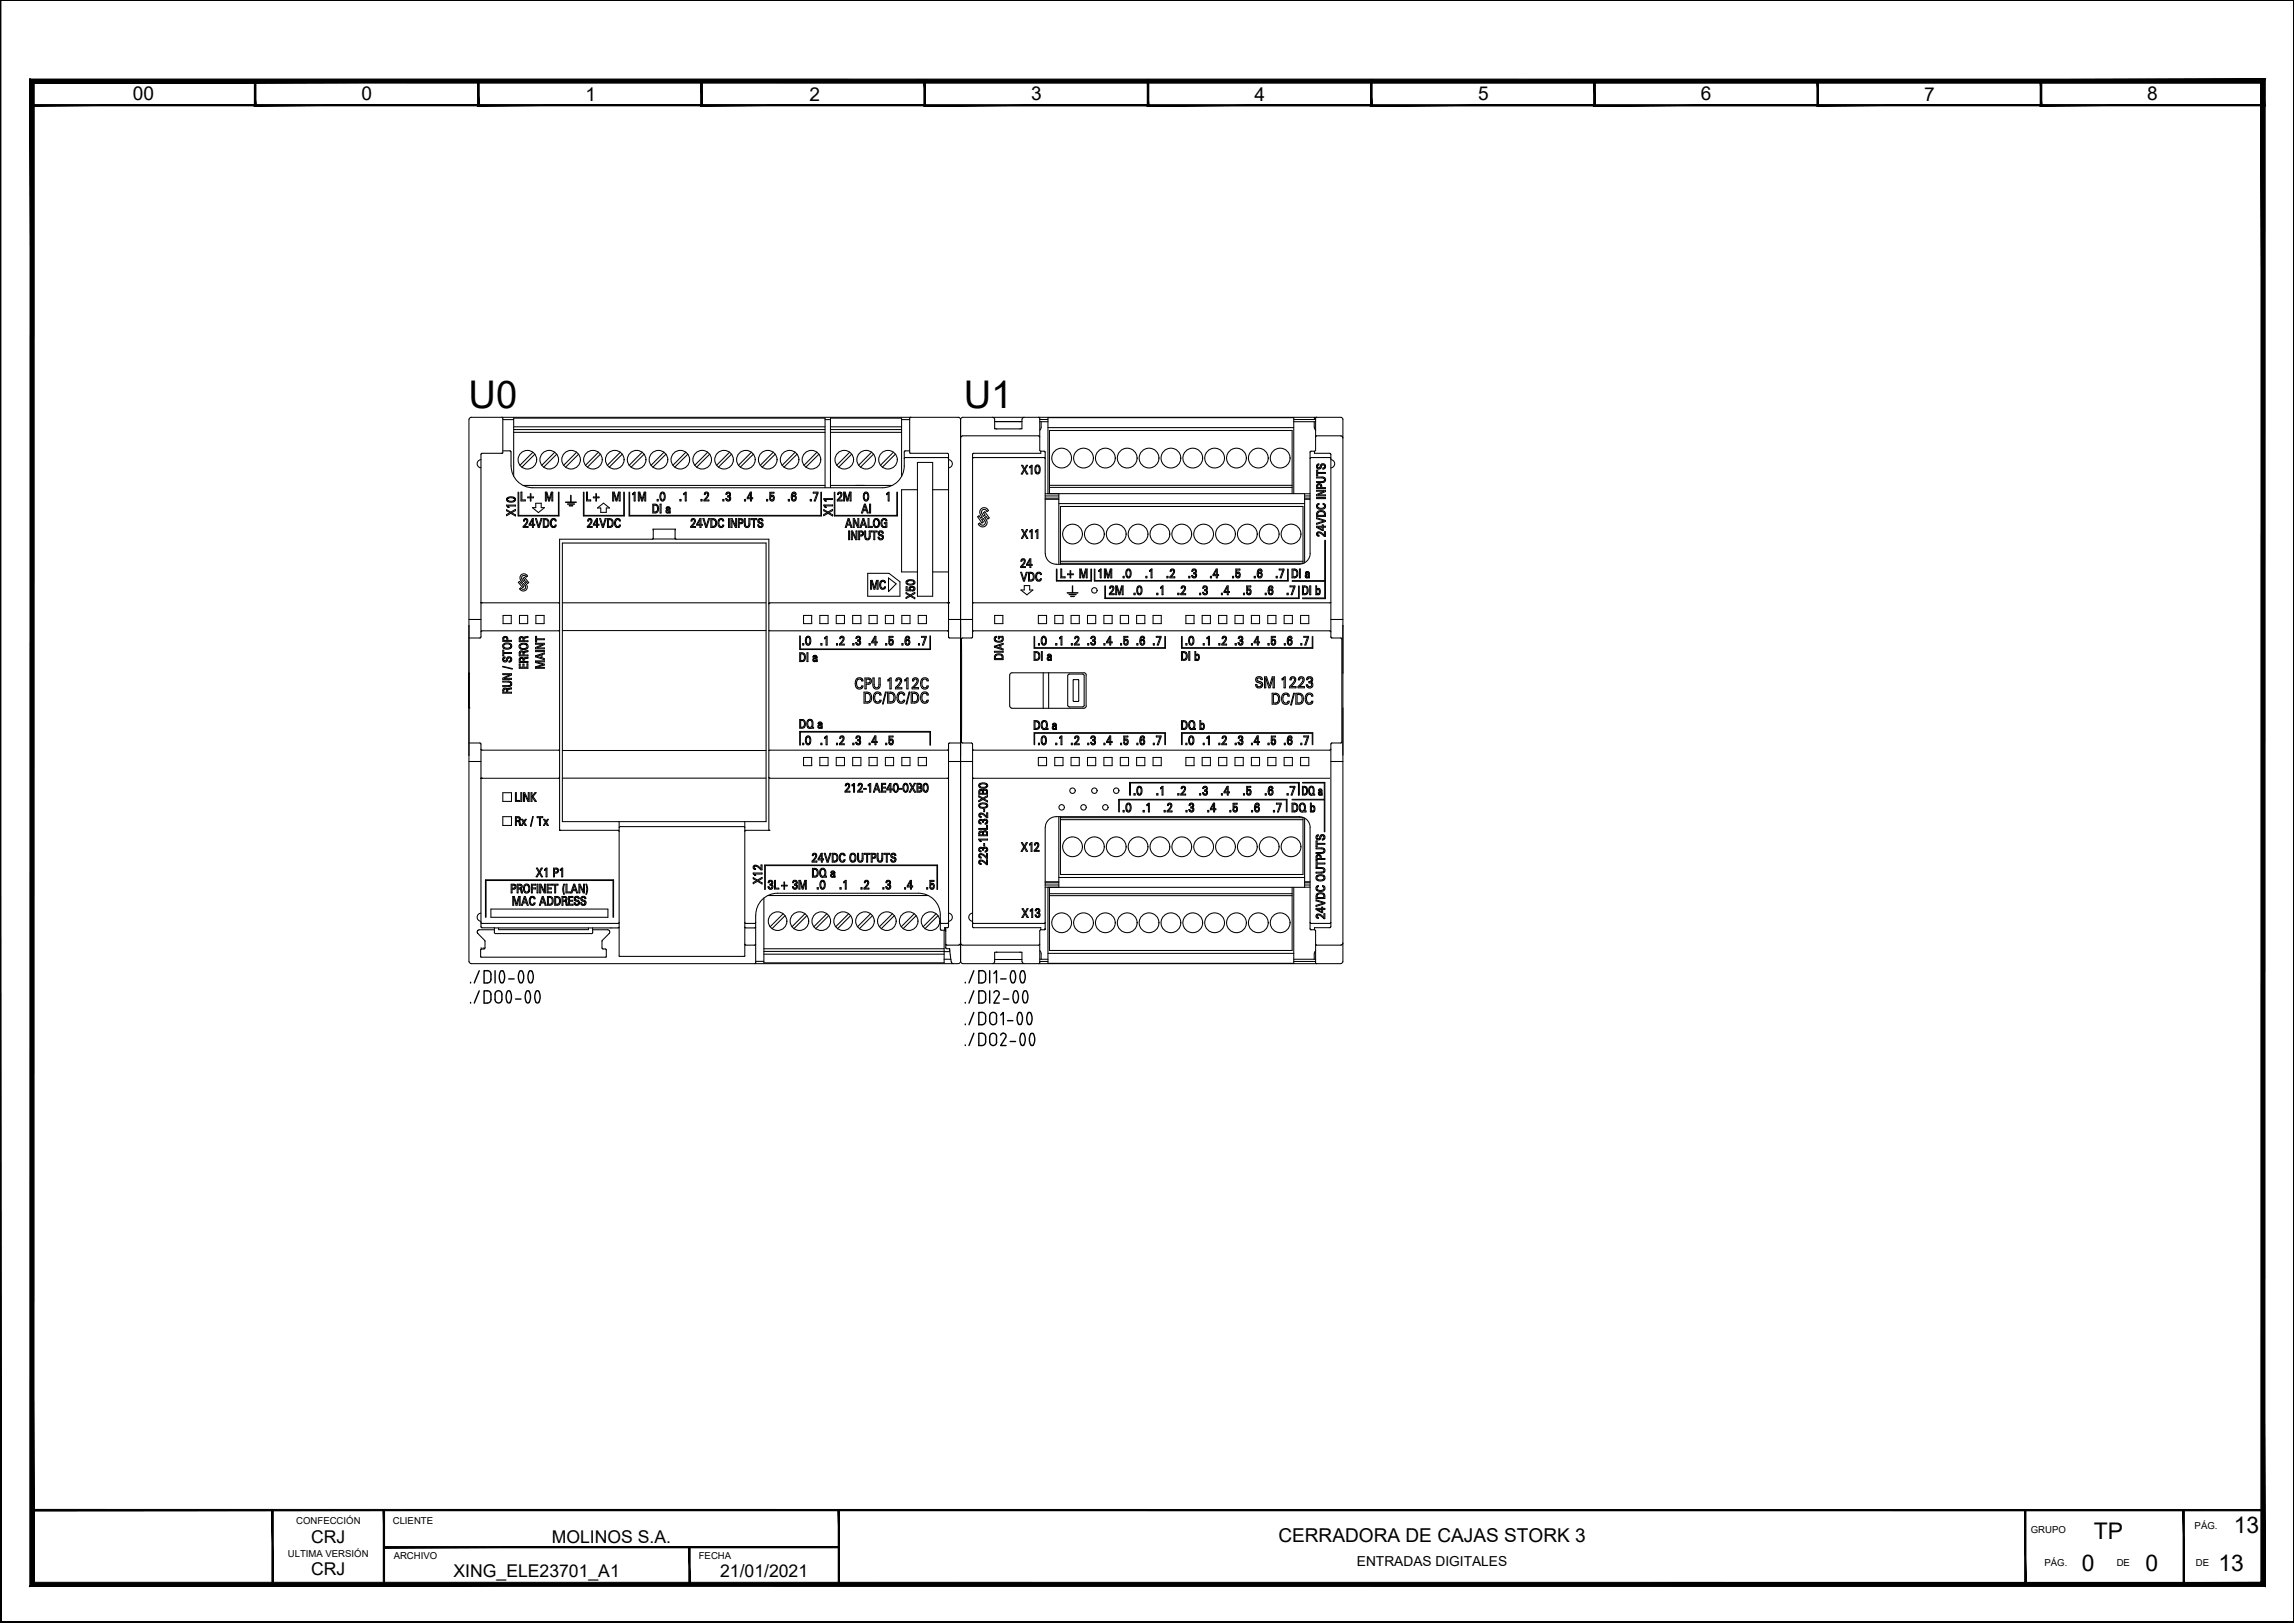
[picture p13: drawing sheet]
<svg xmlns="http://www.w3.org/2000/svg" width="420mm" height="297mm" viewBox="0 0 420 297" stroke-linecap="round" stroke-linejoin="round" font-family="sans-serif">
<defs><g id="words">
<g font-size="7">
<text x="85.8" y="74.7">U0</text>
<text x="176.4" y="74.7">U1</text>
</g>
<g font-size="4.9">
<text x="179.2" y="181" transform="rotate(-90 179.2 181)">./</text>
<text x="179.2" y="184.9" transform="rotate(-90 179.2 184.9)">./</text>
<text x="179.2" y="188.7" transform="rotate(-90 179.2 188.7)">./</text>
<text x="179.2" y="192.6" transform="rotate(-90 179.2 192.6)">./</text>
</g>
<g font-size="4.4">
<text x="88.5" y="181" transform="rotate(-90 88.5 181)">./</text>
<text x="88.5" y="184.9" transform="rotate(-90 88.5 184.9)">./</text>
</g>
<g font-size="4.2">
<text x="383.3" y="281.6">TP</text>
<text x="408.9" y="280.7">13</text>
<text x="381.1" y="287.5">0</text>
<text x="392.8" y="287.5">0</text>
<text x="406.1" y="287.5">13</text>
</g>
<g font-size="3.5">
<text x="24.3" y="18.4">00</text>
<text x="66.2" y="18.4">0</text>
<text x="107.2" y="18.4">1</text>
<text x="148.2" y="18.4">2</text>
<text x="188.8" y="18.4">3</text>
<text x="229.7" y="18.4">4</text>
<text x="270.6" y="18.4">5</text>
<text x="311.4" y="18.4">6</text>
<text x="352.3" y="18.4">7</text>
<text x="393.1" y="18.4">8</text>
<text x="234" y="282.1">CERRADORA DE CAJAS STORK 3</text>
</g>
<g font-size="3.2">
<text x="57" y="282.3">CRJ</text>
<text x="101" y="282.3">MOLINOS S.A.</text>
<text x="57" y="288.3">CRJ</text>
<text x="83" y="288.6">XING_ELE23701_A1</text>
<text x="131.8" y="288.6">21/01/2021</text>
</g>
<text font-size="2.5" x="248.4" y="286.6">ENTRADAS DIGITALES</text>
<g font-size="1.8">
<text x="54.2" y="279">CONFECCIÓN</text>
<text x="71.9" y="279">CLIENTE</text>
<text x="371.8" y="280.6">GRUPO</text>
<text x="401.8" y="279.8">PÁG.</text>
<text x="52.7" y="285">ULTIMA VERSIÓN</text>
<text x="72.1" y="285.3">ARCHIVO</text>
<text x="127.9" y="285.3">FECHA</text>
<text x="374.3" y="286.6">PÁG.</text>
<text x="387.5" y="286.6">DE</text>
<text x="402" y="286.6">DE</text>
</g>
</g></defs>
<g fill="#000" stroke="#000" stroke-width=".18">
<path d="M0 .1h419.9zM0 .1h419.9z"/>
<path d="M5.7 19.4h41.1l-.2-.3zM5.9 19.1h40.7l-40.9 .3zM5.7 14.7v4.7l.2-.3zM5.7 14.7l.2 .3v4.1zM5.7 14.7l.2 .3 40.9-.3zM5.9 15l40.9-.3-.2 .3zM46.8 14.7l-.2 .3 .2 4.4zM46.6 15l.2 4.4-.2-.3z"/>
<path d="M46.6 19.4h41.1l-.2-.3zM46.6 19.4l.2-.3h40.7zM46.6 14.7v4.7l.2-.3zM46.6 14.7l.2 .3v4.1zM46.6 14.7l.2 .3 40.9-.3zM46.8 15l40.9-.3-.2 .3zM87.7 14.7l-.2 .3 .2 4.4zM87.5 15l.2 4.4-.2-.3z"/>
<path d="M87.5 19.4h41.1l-.2-.3zM87.7 19.1h40.7l-40.9 .3zM87.5 14.7v4.7l.2-.3zM87.5 14.7l.2 .3v4.1zM87.5 14.7l.2 .3 40.9-.3zM87.7 15l40.9-.3-.2 .3zM128.6 14.7l-.2 .3 .2 4.4zM128.4 15l.2 4.4-.2-.3z"/>
<path d="M128.3 19.4h41.1l-.2-.3zM128.5 19.1h40.7l-40.9 .3zM128.3 14.7v4.7l.2-.3zM128.3 14.7l.2 .3v4.1zM128.3 14.7l.2 .3 40.9-.3zM128.5 15l40.9-.3-.2 .3zM169.4 14.7l-.2 .3 .2 4.4zM169.2 15l.2 4.4-.2-.3z"/>
<path d="M169.2 19.4h41.1l-.2-.2zM169.2 19.4l.2-.2h40.7zM169.2 14.7v4.7l.2-.2zM169.2 14.7l.2 .3v4.2zM169.2 14.7l.2 .3 40.9-.3zM169.4 15l40.9-.3-.2 .3zM210.3 14.7l-.2 .3 .2 4.4zM210.1 15l.2 4.4-.2-.2z"/>
<path d="M210 19.4h41.2l-.3-.2zM210.3 19.2h40.6l-40.9 .2zM210 14.7v4.7l.3-.2zM210 14.7l.3 .3v4.2zM210 14.7l.3 .3 40.9-.3zM210.3 15l40.9-.3-.3 .3zM251.2 14.7l-.3 .3 .3 4.4zM250.9 15l.3 4.4-.3-.2z"/>
<path d="M250.9 19.4h41.2l-.3-.2zM250.9 19.4l.3-.2h40.6zM250.9 14.7v4.7l.3-.2zM250.9 14.7l.3 .3v4.2zM250.9 14.7l.3 .3 40.9-.3zM251.2 15l40.9-.3-.3 .3zM292.1 14.7l-.3 .3 .3 4.4zM291.8 15l.3 4.4-.3-.2z"/>
<path d="M291.8 19.4h41.1l-.2-.2zM291.8 19.4l.2-.2h40.7zM291.8 14.7v4.7l.2-.2zM291.8 14.7l.2 .3v4.2zM291.8 14.7l.2 .3 40.9-.3zM292 15l40.9-.3-.2 .3zM332.9 14.7l-.2 .3 .2 4.4zM332.7 15l.2 4.4-.2-.2z"/>
<path d="M332.7 19.4h41.1l-.2-.3zM332.9 19.1h40.7l-40.9 .3zM332.7 14.7v4.7l.2-.3zM332.7 14.7l.2 .3v4.1zM332.7 14.7l.2 .3 40.9-.3zM332.9 15l40.9-.3-.2 .3zM373.8 14.7l-.2 .3 .2 4.4zM373.6 15l.2 4.4-.2-.3z"/>
<path d="M373.5 19.4h41.1l-.2-.3zM373.5 19.4l.2-.3h40.7zM373.5 14.7v4.7l.2-.3zM373.5 14.7l.2 .3v4.1zM373.5 14.7l.2 .3 40.9-.3zM373.7 15l40.9-.3-.2 .3zM414.6 14.7l-.2 .3 .2 4.4zM414.4 15l.2 4.4-.2-.3z"/>
<path d="M419.9 .1v296.7zM419.9 .1l.1 296.8zM419.9 .1l.1 296.8z"/>
<path d="M5.8 276.3v.2l408.5-.2zM5.8 276.5l408.5-.2v.2z"/>
<path d="M0 .1v296.9l.2-.2zM0 .1h.2v296.7z"/>
<path d="M5.5 290.3l408.4-.7h-407.7zM5.5 290.3l408.4-.7 .8 .8zM413.9 15.2v274.4l.8 .8zM413.9 15.2l.8-.7v275.9zM6.3 15.2h407.6l.8-.7zM5.5 14.5h409.2l-408.4 .7zM5.5 14.5l.7 275.1 .1-274.4zM5.5 14.5l.7 275.1-.7 .7z"/>
<path d="M49.8 276.4v13.6h.2zM49.8 276.4h.2v13.6z"/>
<path d="M70.2 276.4v13.6h.2zM70.2 276.4h.2v13.6z"/>
<path d="M70.3 283v.3l83.3-.3zM70.3 283.3l83.3-.3v.3z"/>
<path d="M126.1 283.2v6.8h.2zM126.1 283.2h.2v6.8z"/>
<path d="M153.5 276.4v13.7h.2zM153.5 276.4h.2v13.7z"/>
<path d="M370.7 276.4v13.6h.2zM370.7 276.4h.2v13.6z"/>
<path d="M399.7 276.4v13.6h.2zM399.7 276.4h.2v13.6z"/>
<path d="M.2 296.8l419.8 .1zM.2 296.8l419.8 .1-420 .1zM0 297h420v-.1zM0 297h420z"/>
</g>
<g fill="none" stroke="#000" stroke-width=".19">
<path d="M0 .1v296.9h420M85.9 76.8v46.4M91.9 76.4l.2 .2v6.3l-3.9 .1-.1 .1v33.5l-.2 .2h-2M92.1 76.8h1.9M94 79.1h57M94 78.6h57M94 78.1h57M151 76.8h1M152 79.1h13.1M152 78.6h13.1M152 78.1h13.1M165.1 76.8h1.4"/>
<path d="M166.8 76.4l-.3 .2 .1 6.3 6.9 .1 .2 .1v33.5l.1 .2h2.1M175.5 76.4h-89.2h-.2l-.2 .4M175.5 76.4l.3 .2 .1 .2v99.2M175.9 76.8v-.2l.4-.2h69.2h.2l.2 .4M181.7 76.4h.2l.2 .4M182.1 77.1l.4 .1zM182.1 76.8v1.7h.3h4.7v-1.7M182.5 77.2l4.6-.1zM186.7 77.2h.1M187.5 76.4l-.3 .2-.1 .2M190.2 76.4l.2 .2v5.8l.2 .2M190.4 80l-.2-.2h-14l-.3 .1v.3"/>
<path d="M190.4 76.7l1.5 .1M190.4 77.2h1.5M190.6 77.2v1.2l-.2 .3M191.9 78.3h45M236.9 76.8h3.8M236.9 77.2h4M240.6 77.2l.1 1.2 .2 .3M240.6 76.4v.4M240.9 80l.1-.2h4.5l.3 .1 .1 .3M240.9 76.7l-.2 .1M241.1 76.4l-.2 .2v5.8l-.2 .2M245.9 76.8v99.2"/>
<path d="M88.1 84.1a.75 .75 0 0 0-.7 .8 .75 .75 0 0 0 .7 .7M92.1 82.5l1.4 .1 .1 2.7M92.8 92.4h1.6v.2h-1.4l.2 .3h-.2zM92.8 93.3l.7 .4 .9-.5v.3l-.7 .3 .7 .4v.2l-.9-.5-.7 .5v-.2l.6-.4-.6-.3zM92.8 91.1l.5-.2 .7 .1 .3 .2 .1 .3-.5 .4h-.7l-.4-.3zM92.9 91.3l.8-.2 .4 .1 .1 .2-.3 .3h-.5l-.5-.1zM94 87.2v-10.7h57v12.8M94.8 90.1v4.3h7.5v-4.3M95 90.1v4.2h7.2v-4.2M95.4 90.1h.1v1.4h.7v.2h-.8zM95.8 88.8h55.2M95.9 95l.5-.1 .2 .4-.1 .4-.5 .7h.7v.1h-.9v-.2l.7-.9-.2-.3-.5 .3z"/>
<path d="M97.1 90.4h.1v.6h.5v.1h-.5v.6h-.1v-.6h-.5v-.1h.5zM97.5 94.9h.1v1.1h.3v.1h-.3v.4h-.1v-.4h-.6zM97.5 95.2v.8h-.5zM97.6 82.8l-2.4 2.4M97.9 83.1l-2.4 2.4M98 94.9h.2l.4 1.4 .4-1.4h.2l-.5 1.6h-.2zM98.1 92.1h1v.8h.6l-1.1 .9-1.1-.9h.6zM99.5 94.9h.6l.3 .3 .1 .8-.1 .4-.3 .1h-.6zM99.6 95.1h.5l.2 .3v.6l-.2 .3h-.5zM99.8 90.1h.3l.4 1.3 .4-1.3h.3v1.6h-.2v-1.5l-.4 1.5h-.2l-.4-1.5v1.5h-.2zM100.9 95.1l.6-.2 .3 .3v.1h-.2l-.1-.2h-.3l-.3 .4 .1 .6 .2 .2 .3 .1 .1-.3h.2l-.2 .4h-.5l-.3-.3v-.6zM101.6 82.8l-2.4 2.4"/>
<path d="M101.9 83.1l-2.4 2.4M103 99.4h37.3v51h-37.3zM103.5 92h2M103.5 91.9h2M103.9 92.3h1.3M103.9 92.2h1.3M104.2 92.6h.7M104.2 92.5h.7M104.5 90.6v1.3M105.6 82.8l-2.4 2.4M105.9 83.1l-2.4 2.4M106.8 90.1v4.3h7.5v-4.3"/>
<path d="M106.9 90.1v4.2h7.3v-4.2M107.4 90.1h.1v1.4h.6v.2h-.7zM107.7 95.1l.2-.2 .4 .1v.6l-.6 .8h.7v.1h-.9v-.2l.7-.9v-.2l-.2-.1-.2 .1v.2h-.2zM109.1 90.4h.1v.6h.5v.1h-.5v.6h-.1v-.6h-.5v-.1h.5zM109.2 94.9h.2v1.1h.2v.1h-.2v.4h-.2v-.4h-.6zM109.2 95.2v.8h-.4zM109.4 93l1.1-.9 1.1 .9h-.6v.8h-1v-.8zM109.6 82.8l-2.4 2.4M109.8 94.9h.2l.4 1.4 .4-1.4h.2l-.5 1.6h-.2zM109.9 83.1l-2.4 2.4M111.2 94.9l.7 .1 .3 .3v.7l-.3 .5h-.7zM111.4 95.1h.4l.2 .3 .1 .6-.3 .3h-.4z"/>
<path d="M112.2 90.1h.3l.4 1.3 .3-1.3h.3v1.6h-.2v-1.5l-.4 1.5h-.1l-.4-1.5v1.5h-.2zM112.7 95.1l.5-.2 .3 .3 .1 .1h-.2l-.1-.2h-.4l-.2 .4v.5l.2 .3 .3 .1 .2-.3h.2l-.3 .4h-.5l-.2-.3-.1-.5zM113.6 82.8l-2.4 2.4M113.9 83.1l-2.4 2.4M115.2 90.1v4.3h35.2v-4.3M115.3 90.1v4.2h35v-4.2M115.8 90.3l.5-.2v1.6h-.2v-1.4l-.3 .2zM116.9 90.1h.2l.4 1.3 .4-1.3h.3v1.6h-.2v-1.5l-.4 1.5h-.1l-.5-1.5v1.5h-.1zM117.6 82.8l-2.4 2.4M117.9 83.1l-2.4 2.4M119.5 92.3h.7l.3 .4v.8l-.3 .4h-.7zM119.5 98.6h4.2"/>
<path d="M119.7 92.5h.4l.2 .2 .1 .6-.3 .4h-.4zM120.3 91.4h.2v.3h-.2zM120.8 92.3h.2v1.6h-.2zM121 90.2l.4-.1 .4 .5-.1 .7-.3 .4-.4-.1-.1-.3-.1-.6zM121.1 90.3l.3-.1 .2 .4v.6l-.2 .3h-.2l-.2-.3zM121.6 82.8l-2.4 2.4M121.9 83.1l-2.4 2.4M122 93.1l.4-.2 .1 .2M122 93l.2-.3 .4 .1 .1 1.1h-.2v-.1M122 93v.1M122.2 93.4l.3-.1-.1 .4h-.3zM122.5 93.1h.1"/>
<path d="M122.5 93.7v.1M122.5 93.1l-.6 .3 .2 .5h.3l.1-.2M124.5 91.4h.2v.3h-.2zM125.2 90.3l.4-.2v1.6h-.1v-1.4l-.3 .2zM125.6 82.8l-2.4 2.4M125.9 83.1l-2.4 2.4M126.6 95.1l.3-.2 .4 .2-.1 .6-.5 .7h.6v.1h-.9v-.2l.7-.9v-.2l-.2-.1-.2 .1v.2h-.2zM128.1 94.9h.2v1.1h.3v.1h-.3v.4h-.2v-.4h-.5zM128.1 95.2v.8h-.4zM128.3 91.4h.2v.3h-.2zM128.7 94.9h.2l.4 1.4 .4-1.4h.2l-.5 1.6h-.2zM129 90.2l.4-.1 .3 .2v.5l-.6 .7h.7v.2h-.9v-.2l.7-1-.2-.3-.5 .3z"/>
<path d="M129.6 82.8l-2.4 2.4M129.9 83.1l-2.4 2.4M130.1 94.9l.8 .1 .2 .3v.8l-.2 .4h-.8zM130.3 95.1l.5 .1 .2 .1v.7l-.2 .3h-.5zM131.6 95.1l.5-.2 .4 .2v.2h-.2l-.2-.2h-.3l-.2 .5 .1 .5 .2 .3h.3l.1-.3h.2l-.3 .4h-.4l-.3-.3-.1-.7zM132.3 91.4h.2v.3h-.2zM133 90.2l.4-.1 .3 .2v.4l-.2 .2 .3 .2v.3l-.3 .3h-.4l-.2-.5h.1l.2 .3 .4-.1v-.3l-.4-.2v-.1l.3-.2 .1-.2-.3-.2-.4 .3zM133.4 94.9h.1v1.6h-.1zM133.6 82.8l-2.4 2.4M133.8 94.9h.2l.7 1.4v-1.4h.2v1.6h-.3l-.6-1.3v1.3h-.2zM133.9 83.1l-2.4 2.4M135.2 94.9l.6 .1 .3 .2-.2 .6h-.6v.7h-.1z"/>
<path d="M135.3 95.1l.5 .1v.4l-.5 .1zM136.3 94.9h.1v1.1l.3 .4 .2-.1 .2-.2v-1.2h.2v1.2l-.4 .4h-.3l-.3-.2zM136.3 91.4h.2v.3h-.2zM137.4 90.1h.2v1h.2v.2h-.2v.4h-.2v-.4h-.6zM137.4 90.3v.8h-.5zM137.5 94.9h1v.2h-.4v1.4h-.2v-1.4h-.4zM137.6 82.8l-2.4 2.4M137.9 83.1l-2.4 2.4M138.8 95l.6-.1 .3 .3v.1h-.2l-.1-.2h-.3l-.2 .2 .1 .2 .5 .2 .2 .2v.4l-.3 .2h-.4l-.2-.2-.1-.2h.2l.2 .3 .3-.1 .1-.1-.1-.3-.6-.3zM140.3 91.4h.2v.3h-.2zM140.9 90.1h.8v.2h-.6v.5l.4-.2 .2 .3v.5l-.2 .3-.4-.1-.2-.2v-.1h.2l.1 .2h.2l.2-.2-.2-.5-.5 .2zM141.6 82.8l-2.4 2.4"/>
<path d="M141.9 83.1l-2.4 2.4M144.3 91.4h.2v.3h-.2zM145 90.2l.4-.1 .3 .2 .1 .2h-.2l-.1-.2-.2-.1-.2 .4-.1 .3 .4-.3 .3 .3v.5l-.2 .3h-.4l-.2-.3v-.6zM145.1 90.9l.2-.1 .3 .1-.1 .6-.4-.1zM145.6 82.8l-2.4 2.4M145.9 83.1l-2.4 2.4M148.3 91.4h.2v.3h-.2zM148.9 90.1h.9l-.5 1.6h-.2l.5-1.4h-.7zM149.6 82.8l-2.4 2.4M149.9 83.1l-2.4 2.4M150.8 93.3l.8 .4 .8-.5v.3l-.7 .3 .7 .4v.2l-.8-.5-.8 .5v-.2l.6-.4-.6-.3zM150.8 92.4h1.6v.2h-1.3l.2 .3h-.2z"/>
<path d="M150.8 91.3h1.6v.1h-1.3l.2 .3h-.2zM152 88.8h11.3M152.7 90.1v4.3h11.6v-4.3M152.8 90.1v4.2h11.4v-4.2M153.4 90.2l.3-.1 .4 .1v.5l-.6 .8h.7v.2h-.9v-.2l.7-.9v-.2l-.2-.2-.5 .3zM154.5 90.1h.2l.4 1.3 .4-1.3h.3v1.6h-.2v-1.5l-.4 1.5h-.2l-.4-1.5v1.5h-.1zM155.3 94.9h.1l.6 1.6h-.2l-.1-.4h-.6l-.2 .4h-.2zM155.4 95.1l.2 .8h-.5zM155.4 97.2h.1v1.6h-.1zM155.6 82.8l-2.4 2.4M155.9 97.2h.2l.6 1.3v-1.3h.2v1.6h-.2l-.7-1.3v1.3h-.1zM155.9 83.1l-2.4 2.4"/>
<path d="M156.2 94.9h.2l.7 1.4v-1.4h.1v1.6h-.2l-.6-1.3v1.3h-.2zM157.2 97.2h.7l.2 .3-.1 .5-.6 .1v.7h-.2zM157.4 97.4l.5 .1-.1 .4h-.4zM158 94.9h.2l.5 1.6h-.2l-.1-.4h-.6l-.2 .4h-.2zM158.1 95.1l.2 .8h-.5zM158.2 90.2l.4-.1 .4 .3v.8l-.3 .5h-.3l-.3-.3v-.7zM158.2 92.3h.2l.6 1.6h-.2l-.2-.4h-.5l-.2 .4h-.2zM158.3 97.2h.2v1.1l.2 .3 .4-.1v-1.3h.2v1.2l-.3 .4h-.4l-.3-.3zM158.3 90.3l.3-.1 .3 .4v.6l-.3 .3h-.2l-.2-.3zM158.3 92.5l.3 .8h-.5zM158.9 94.9h.2v1.4h.6v.2h-.8zM159.2 92.3h.2v1.6h-.2z"/>
<path d="M159.5 97.2h1.1v.2h-.5v1.4h-.1v-1.4h-.5zM159.6 82.8l-2.4 2.4M159.9 83.1l-2.4 2.4M160.1 95l.5-.1 .4 .4v.8l-.3 .4h-.5l-.2-.3-.1-.7zM160.3 95.1h.4l.1 .3v.7l-.3 .3-.3-.1-.1-.3v-.5zM160.9 97.2l.5-.1 .3 .3v.2h-.2l-.2-.3-.3 .2v.3l.7 .3v.4l-.2 .3h-.4l-.3-.3v-.2h.1l.2 .3h.3l.2-.2-.1-.2-.7-.4v-.3zM161.4 95.1l.4-.2 .5 .2 .1 .2h-.2l-.2-.2h-.3l-.3 .7 .1 .4 .5 .2 .2-.1v-.5h-.3v-.1h.5v.8h-.7l-.2-.1-.2-.5zM162.3 90.3l.5-.2v1.6h-.2v-1.4l-.3 .2zM163.6 82.8l-2.4 2.4M163.9 83.1l-2.4 2.4M165.1 87.2v-10.7h-13.1v12.8M165.5 83.9l.2-.2h7.8l.2 .2"/>
<path d="M166.5 82.5h-.8l-.2 .2a8.2 8.2 0 0 1-.3 4.1 4 4 0 0 1-3.6 2.5h-64a4 4 0 0 1-4-4M168 89.6h-2.9v15.1h2.9M168 84.6h2.8v24.5h-2.8zM170.8 89.6h2.9M173.7 84.1a.75 .75 0 0 1 .6 .8 .75 .75 0 0 1-.6 .7M178.1 83.9l.1-.2h13l.1 .2M179.1 95.9l.1 .2M179.2 95.9h-.1M180.3 95.3a.52 .52 0 0 1-.2 .8 .52 .52 0 0 1-.7-.4l-.3 .2M180.6 93.5l.1 .1 .3-.1a.82 .82 0 0 0-1.2-.5 .82 .82 0 0 0-.3 1.2l.3 .4-.3 .2-.3-.4-.2 .2 .8 1.1 .2-.2-.3-.4 .3-.2 .3 .4M180.6 93.4a.51 .51 0 0 0-.7-.1 .51 .51 0 0 0-.1 .7l.3 .5 .2-.2-.3-.5 .3-.2 .8 1.2-.3 .2-.3-.5-.2 .2a.98 .98 0 0 1 .1 1.6 .81 .81 0 0 1-1.2-.2M187 85.2h.2l.4 .6 .3-.6h.2l-.4 .7 .5 .8h-.3l-.3-.6-.4 .6h-.2l.5-.8z"/>
<path d="M187 96.9h.2l.4 .6 .3-.6h.2l-.4 .8 .5 .8h-.2l-.4-.7-.4 .7h-.2l.5-.8zM188.5 85.4l.5-.2v1.5h-.2v-1.3l-.3 .2zM188.5 97.2l.5-.3v1.6h-.2v-1.3l-.2 .2zM189.6 97.2l.4-.3v1.6h-.2v-1.3l-.2 .2zM189.6 85.3l.5-.2 .3 .3v.9l-.3 .4h-.4l-.2-.4v-.6zM189.8 85.3h.3l.2 .4-.1 .6-.2 .3-.2-.1-.2-.3zM190.5 82.6v.4h-12.3l-.1 .1v33.5l-.2 .2h-1.7l-.2 .1v18.9l.1 .2h1.8l.2 .2v33.4l.1 .2h12.3v.4M190.5 82.6h.7l.1 .2v18.5M191.3 91.4h2.5M191.3 90.8h2.5M191.3 90.4l2.5-.1v13M191.3 91.2h2.5"/>
<path d="M192.1 88.8h44.5M192.1 90.3v-11.5h44.5v11.5M192.1 89.2h44.5M193.8 92.2h45M236.9 90.3v-13.9h-45v13.9h46.9M238.8 91.4h1M238.8 90.8h1M238.8 90.3v12.7M238.8 91.2h1M238.8 90.4h1M239.8 83.9l.2-.2h3.5l.1 .2M240.6 82.6v.4h2.9l.1 .1v33.5l.2 .2h1.7l.2 .1v19l-.2 .1h-1.7l-.2 .1v33.5l-.1 .2h-2.9v.4"/>
<path d="M240.6 82.6h-.6l-.2 .2v18.5M241 87.3l1.4 .1 .3 .2v.4l-.5 .3h-1.2v-.2h1.3l.2-.3-.2-.3h-1.3zM241 96.3h1.1v-.2h.2v.2h.4v.2h-.4v.6h-.2l-1.1-.6zM241 91.1h1.7v.2h-1.7zM241 89.7h1.7v.3l-1.4 .6h1.4v.1h-1.7v-.2l1.4-.6h-1.4zM241 86h.2v.5h1.5v.1h-1.5v.5h-.2zM241 94.7l1.7 .6v.1l-1.7 .6v-.2l1.4-.5-1.4-.4zM241.1 85.1l.3-.2-.2 .5 .3 .3 .1-.1 .3-.7h.4l.3 .2 .1 .4-.2 .3-.3 .1v-.2l.2-.1 .1-.3-.1-.2h-.3l-.4 .7h-.4l-.3-.2zM241.1 97.5l.2-.2 .4 .1 .8 .6v-.7h.2v.9h-.3l-.8-.7-.4 .1v.3l.3 .1v.1h-.2l-.3-.2zM241.1 92.3l.4-.2v.2l-.3 .3 .1 .3 .7 .1 .5-.2v-.3l-.3-.2v-.2l.2 .1 .3 .2-.1 .5-.5 .3-.8-.1-.3-.3zM241.2 93.7l.5-.2 .7 .1 .2 .3 .1 .6h-1.7zM241.2 88.6l.3-.1 .3 .1 .2 .6h.7v.2h-1.7z"/>
<path d="M241.3 88.8l.4-.1 .1 .5h-.6zM241.3 96.5h.8v.5zM241.3 93.8l.4-.2 .6 .1 .1 .2 .1 .4h-1.3zM242.5 98.9v7.4h-5.9M242.7 98.9v10.7h-4.3M243.6 84.1a.75 .75 0 0 1 .7 .8 .75 .75 0 0 1-.7 .7M85.9 114.5v.1M85.9 113.4h2.2M88.1 110.3h.1M88.1 110.3l14.3 .1M92.1 119h.1v.4h1.4v.2h-1.4v.4h-.1zM92.1 112.6h1.5v1.5h-1.5z"/>
<path d="M92.1 117.9l.4-.2h.7l.4 .2 .1 .4-.1 .3-.4 .2h-.8l-.3-.3zM92.1 116.6l.2-.1h.4l.2 .2 .1 .5h.6v.2h-1.5zM92.2 116.8l.2-.1h.3l.1 .5h-.6zM92.2 118.1l.3-.2h.7l.2 .1 .1 .3-.3 .3h-.7l-.3-.3zM95.1 112.6h1.5v1.5h-1.5zM95.1 119.3l.4-.2 .3 .3 .2-.2 .6-.1v.2l-.6 .1-.1 .1v.4h.7v.1h-1.5zM95.1 118l.4-.2h.7l.4 .2 .1 .5-.4 .3h-.9l-.3-.3zM95.2 116.6l.4-.1 .2 .3 .2-.2 .6-.1v.2l-.6 .1-.1 .1v.4h.7v.1h-1.5v-.6zM95.2 118.1l.4-.2h.5l.3 .2 .1 .3-.3 .3h-.6l-.3-.2zM95.3 119.4l.2-.1 .2 .1 .1 .5h-.6zM95.3 116.7l.4 .1 .1 .5h-.6zM96.2 105.5a.43 .43 0 0 0-.6-.1 .43 .43 0 0 0 0 .6l.3 .4 .2-.2-.3-.4 .2-.2 .8 1-.2 .2-.3-.4-.2 .2 .3 .4"/>
<path d="M96.4 107a.74 .74 0 0 1-.2 1.1 .74 .74 0 0 1-1.1-.3l.2-.2a.46 .46 0 0 0 .7 .2 .46 .46 0 0 0 .1-.6M96.5 105.3l.1 .1-.2 .2-.2-.1M96.5 105.3a.73 .73 0 0 0-1.1-.1 .73 .73 0 0 0 0 1l.3 .4-.3 .2-.3-.4-.2 .2 .8 .9 .2-.1-.3-.4 .2-.2 .3 .4M98 116.5h.2v.4h1.5v.2h-1.5v.4h-.2zM98 117.7h1.7v.3l-1.4 .6h1.4v.2h-1.7v-.3l1.4-.6h-1.4zM98 119.1h1.7v.2h-1.7zM98.1 112.6h1.5v1.5h-1.5zM102.4 115.4l-14.2 .1-.1 .1M103 115.4h37.3M103 110.3h37.3M140.8 115.4l32.7 .1 .2 .1M140.9 110.4l-.1 .1"/>
<path d="M146.4 119.5h.7l.3 .3v.8l-.3 .4-.7 .1zM146.4 116.4v2.5h23.9v-2.5M146.5 116.4v2.4h23.7v-2.4M146.6 119.7h.4l.2 .2 .1 .7-.3 .3h-.4zM147 117.8h.2v.3h-.2zM147.1 112.6h1.5v1.5h-1.5zM147.6 116.6l.5-.2 .3 .6v.7l-.4 .4-.3-.1-.2-.3-.1-.6zM147.7 119.5h.2v1.6h-.2zM147.8 116.7l.3-.1 .2 .4v.5l-.3 .4-.2-.1-.2-.3zM150.1 112.6h1.5v1.5h-1.5zM150.3 117.8h.2v.3h-.2zM151 116.7l.4-.2v1.6h-.2v-1.4l-.2 .2z"/>
<path d="M153.1 112.6h1.5v1.5h-1.5zM153.1 117.8h.2v.3h-.2zM153.8 116.6l.4-.2 .3 .3v.5l-.6 .7h.7v.2h-.9v-.3l.7-.8-.2-.4h-.2l-.1 .3h-.2zM156.1 112.6h1.5v1.5h-1.5zM156.1 117.8h.2v.3h-.2zM156.8 116.6l.4-.2 .3 .2v.4l-.2 .2 .2 .2 .1 .3-.3 .4h-.3l-.3-.3v-.2h.1l.2 .3h.3l.1-.2v-.3l-.4-.1v-.2l.3-.1v-.3l-.3-.1-.1 .3h-.2zM158.9 104.9h3.9l2 1.6v2.6h-5.9zM159.1 112.6h1.5v1.5h-1.5zM159.1 117.8h.2v.3h-.2zM159.4 106.2h.3l.4 1.4 .4-1.4h.3v1.6h-.2v-1.4l-.4 1.4h-.2l-.4-1.4v1.4h-.2zM160.1 116.5h.3v1h.2v.2h-.2v.4h-.2v-.4h-.6zM160.2 116.7v.8h-.5z"/>
<path d="M161.3 106.3l.5-.1 .3 .3v.1h-.2l-.1-.2h-.3l-.3 .4 .2 .8 .4 .1 .1-.3h.2l-.1 .3-.2 .1h-.4l-.3-.4v-.6zM162.1 112.6h1.5v1.5h-1.5zM162.1 117.8h.2v.3h-.2zM162.7 105.8l1.4 1.1-1.4 1.4zM162.8 116.5h.7v.1h-.6v.6l.4-.2 .2 .3v.5l-.2 .3-.4-.1-.2-.3h.2l.1 .2h.2l.2-.3-.2-.4-.5 .2zM165.1 112.6h1.5v1.5h-1.5zM165.1 117.8h.2v.3h-.2zM165.8 116.6l.4-.2 .3 .3v.1h-.1l-.1-.2-.3 .1-.2 .4v.1l.2-.2h.3l.2 .3 .1 .4-.3 .4-.4-.1-.2-.3v-.6zM165.9 107.4h.2v.6h.5l-.2-.4 .4-.3 .5 .1 .2 .5-.1 .2-.3 .1 .2-.5v-.1l-.4-.1-.3 .2 .2 .4h-.9zM165.9 108.4l.7 .5 .9-.5v.2l-.7 .4 .7 .4v.2l-.9-.5-.7 .4v-.2l.6-.3-.6-.3zM165.9 117.3l.3-.1 .2 .1-.1 .6h-.2l-.2-.1zM165.9 106.3l.5-.2h.6l.4 .2 .1 .4-.5 .3h-.7l-.4-.2z"/>
<path d="M166.1 106.5l.2-.2h.6l.3 .1 .1 .2-.2 .3h-.5l-.5-.1zM168.1 112.6h1.5v1.5h-1.5zM168.1 117.8h.2v.3h-.2zM168.7 116.5h.9l-.5 1.6h-.2l.5-1.5h-.7zM170.8 104.7h2.9M173.6 110.3h-32.7l-.1 .2M173.6 110.3h.1M173.7 113.4h4.4M175.9 114.5v.1zM178.1 115.6l.1-.1h65.3l.1 .1M178.1 110.3h.1M178.2 110.3h.1"/>
<path d="M182.1 118.3l1.5-.6v.2l-.4 .2v.5l.4 .2v.2l-1.5-.5zM182.1 119.2h1.5v.2h-1.5zM182.1 112.6h1.5v1.5h-1.5zM182.1 116.6l.4-.1v.1l-.3 .2 .1 .4 .6 .2 .5-.2 .1-.4v-.2h-.5v.3h-.2v-.4h.8v.7l-.3 .3h-.9l-.4-.4zM182.2 119.9l.5-.2h.7l.2 .4v.6h-1.5zM182.2 118.3l.8-.2v.5zM186.9 104.7h.1l.5 1.4 .4-1.4h.2l-.5 1.6h-.2zM187 102.4l.3-.2 .3 .2v.6l-.6 .7h.7v.2h-.8v-.3l.6-.8-.1-.4-.5 .3zM187.5 107.2h1v.8h.6l-1.1 .9-1.1-.9h.6zM188.3 104.7l.7 .1 .3 .3v.8l-.3 .4h-.7zM188.5 104.9l.4 .1 .2 .3v.5l-.2 .4h-.4zM188.5 102.3h.2v1h.3v.2h-.3v.4h-.1v-.4h-.7z"/>
<path d="M188.6 102.5v.8h-.5zM189.3 119.3h.6l.4 .3 .1 .7-.4 .5h-.7zM189.3 116.5v2.1h24.1v-2.1M189.4 116.5v2h23.9v-2M189.5 119.4l.4 .1 .2 .2 .1 .6-.3 .4h-.4zM189.8 104.9l.5-.2 .3 .3v.2h-.1l-.1-.2-.3-.1-.3 .4v.5l.2 .4h.3l.2-.3h.1l-.2 .4h-.5l-.2-.3-.1-.6zM190.1 112.6h1.5v1.5h-1.5zM190.1 117.8h.2v.3h-.2zM190.6 119.3h.2v1.5h-.2zM190.8 116.6l.4-.2 .3 .4 .1 .7-.4 .6h-.3l-.3-.4v-.7zM190.9 116.7l.3-.1 .2 .3v.6l-.2 .4h-.3l-.1-.2zM191.4 101.3a2 2 0 0 0 2 2"/>
<path d="M193.1 112.6h1.5v1.5h-1.5zM193.3 117.8h.2v.3h-.2zM193.4 103.3h44.4M193.4 104.1v2.2h6.4v-2.2M193.5 104.1v2.1h6.2v-2.1M194 116.7l.4-.2v1.6h-.2v-1.4l-.2 .2zM194.1 103.1h44.4M194.1 102.7h44.4M194.2 104.1h.2v1.5h.6v.2h-.8zM195.4 108.5h1.9M195.7 108.8h1.3M195.9 104.5h.1v.5h.5v.2h-.5v.6h-.1v-.6h-.4v-.2h.4z"/>
<path d="M196 109.1h.7M196 109.2h.7M196.1 112.6h1.5v1.5h-1.5zM196.1 117.8h.2v.3h-.2zM196.3 107.2v1.3h-.9M196.4 107.2v1.3h.9M196.8 116.6l.3-.2 .4 .2v.5l-.6 .8h.7v.2h-.9v-.2l.7-1-.2-.3h-.2l-.1 .3h-.2zM197.7 104.1h.3l.4 1.4 .3-1.4h.3v1.7h-.1v-1.5l-.5 1.5h-.1l-.5-1.5v1.5h-.1zM199.1 112.6h1.5v1.5h-1.5zM199.1 117.8h.2v.3h-.2zM199.8 116.6l.5-.2 .2 .3v.4l-.2 .1 .2 .2 .1 .3-.3 .4-.4-.1-.2-.4h.1l.2 .3 .3-.1 .1-.3-.4-.2v-.2l.3-.1 .1-.2-.4-.2-.1 .3h-.2zM200.3 104.1v2.2h35.5v-2.2"/>
<path d="M200.4 104.1v2.1h35.3v-2.1M201.1 104.4l.5-.3v1.7h-.2v-1.4l-.2 .2zM202.1 112.6h1.5v1.5h-1.5zM202.1 117.8h.2v.3h-.2zM202.2 104.1h.3l.4 1.4 .4-1.4h.2v1.7h-.1v-1.5l-.4 1.5h-.2l-.4-1.5v1.5h-.2zM202.3 107.2v2.3h35.5v-2.3M202.4 107.2v2.2h35.3v-2.2M203.2 116.5h.1v1h.3v.2h-.3v.4h-.1v-.4h-.6zM203.2 116.7v.8h-.5zM203.2 107.4l.2-.2 .5 .2v.5l-.6 .8h.7v.1h-.9v-.2l.7-.9-.2-.3-.5 .3zM204.3 107.2h.2l.4 1.4 .4-1.4h.3v1.6h-.2v-1.4l-.4 1.4h-.1l-.5-1.4v1.4h-.1zM205.1 112.6h1.5v1.5h-1.5z"/>
<path d="M205.1 117.8h.2v.3h-.2zM205.6 105.5h.2v.3h-.2zM205.7 116.5h.8v.1h-.6v.6l.4-.2 .2 .3v.6l-.3 .2-.3-.1-.2-.2v-.1h.2l.1 .2h.2l.2-.2-.2-.5-.5 .2zM206.3 104.2h.5l.3 .5-.1 .8-.3 .3-.4-.1-.2-.5v-.6zM206.4 104.4l.3-.1 .2 .4v.6l-.3 .3-.2-.1-.1-.3zM207.6 108.6h.2v.2h-.2zM208.1 112.6h1.5v1.5h-1.5zM208.1 117.8h.2v.3h-.2zM208.3 107.4l.4-.2 .3 .4 .1 .8-.4 .5-.3-.1-.3-.4v-.6zM208.4 107.5l.3-.1 .2 .4v.6l-.3 .3-.2-.1-.1-.3zM208.9 116.6l.3-.2 .3 .3v.1h-.1l-.1-.2h-.3l-.1 .4-.1 .2 .3-.2 .4 .2v.6l-.2 .3-.4-.1-.2-.3v-.7zM208.9 117.3l.3-.1 .2 .1-.1 .6-.4-.1z"/>
<path d="M209.8 105.5h.2v.3h-.2zM210.5 104.4l.4-.3v1.7h-.2v-1.4l-.2 .2zM211.1 112.6h1.5v1.5h-1.5zM211.1 117.8h.2v.3h-.2zM211.7 116.5h.9l-.5 1.6h-.2l.5-1.5h-.7zM211.8 108.6h.2v.2h-.2zM212.5 107.5l.4-.3v1.6h-.2v-1.3l-.2 .2zM213.6 105.5h.2v.3h-.2zM214.4 104.2h.5l.1 .2-.1 .6-.5 .6h.7v.2h-.9v-.2l.7-1-.2-.3-.5 .3zM215.6 108.6h.2v.2h-.2zM216.3 119.3h.6l.4 .3 .1 .7-.4 .5h-.7zM216.3 116.5v2.1h24v-2.1"/>
<path d="M216.3 107.3l.4-.1 .3 .2v.6l-.6 .7h.7v.1h-.9v-.2l.7-.9-.2-.3-.5 .3zM216.4 116.5v2h23.8v-2M216.5 119.4l.4 .1 .2 .2v.7l-.2 .3h-.4zM217.1 112.6h1.5v1.5h-1.5zM217.1 117.8h.2v.3h-.2zM217.6 119.3h.2v1.5h-.2zM217.6 105.5h.2v.3h-.2zM217.8 116.6l.4-.2 .3 .5v.8l-.3 .4-.4-.1-.1-.3-.1-.6zM217.9 116.7l.3-.1 .2 .4v.5l-.2 .4-.3-.1-.1-.3zM218.3 104.3l.4-.2 .3 .3v.3l-.2 .2 .3 .2v.4l-.3 .3-.5-.1-.1-.4h.1l.3 .3 .2-.1 .1-.3-.4-.2v-.2l.3-.1 .1-.2-.4-.2-.1 .3h-.2zM218.8 119.3h.1v.6l.4-.2 .2 .3v.6l-.2 .3-.4-.2v.1h-.1zM219 119.9h.2l.2 .2v.4l-.2 .2-.3-.2z"/>
<path d="M219.6 108.6h.2v.2h-.2zM220.1 112.6h1.5v1.5h-1.5zM220.3 107.3l.4-.1 .3 .3v.4l-.2 .1 .2 .2 .1 .3-.3 .3-.3 .1-.3-.3v-.2h.1l.2 .3h.2l.2-.2v-.3l-.4-.1v-.2l.3-.1 .1-.3-.4-.1-.1 .3h-.2zM220.3 117.8h.2v.3h-.2zM221 116.7l.4-.2v1.6h-.2v-1.4l-.2 .2zM221.6 105.5h.2v.3h-.2zM222.7 104.1h.2v1.1h.2v.2h-.2v.4h-.2v-.4h-.6zM222.7 104.4v.8h-.5zM223.1 112.6h1.5v1.5h-1.5zM223.1 117.8h.2v.3h-.2zM223.6 108.6h.2v.2h-.2zM223.8 116.6l.4-.2 .3 .3v.5l-.6 .7h.7v.2h-.9v-.3l.7-.8-.2-.4h-.2l-.1 .3h-.2z"/>
<path d="M224.6 107.2h.3v1.1h.2v.1h-.2v.4h-.2v-.4h-.6zM224.7 107.5v.8h-.5zM225.6 105.5h.2v.3h-.2zM226.1 112.6h1.5v1.5h-1.5zM226.1 117.8h.2v.3h-.2zM226.3 104.1h.7v.2h-.6v.5l.3-.1 .3 .3v.5l-.3 .3-.3-.1-.2-.2v-.2h.2l.1 .3h.2l.2-.3-.2-.4-.5 .2zM226.8 116.6l.4-.2 .3 .2v.4l-.2 .2 .2 .2 .1 .3-.3 .4h-.3l-.3-.3v-.2h.1l.2 .3h.3l.1-.2v-.3l-.4-.1v-.2l.3-.1v-.3l-.3-.1-.1 .3h-.2zM227.6 108.6h.2v.2h-.2zM228.2 107.2h.8v.2h-.6v.5l.3-.1 .3 .2v.5l-.2 .3h-.3l-.3-.2v-.2h.2l.2 .3 .3-.3-.2-.4-.5 .2zM229.1 112.6h1.5v1.5h-1.5zM229.1 117.8h.2v.3h-.2zM229.6 105.5h.2v.3h-.2z"/>
<path d="M230.1 116.5h.3v1h.2v.2h-.2v.4h-.2v-.4h-.6zM230.2 116.7v.8h-.5zM230.3 104.3l.5-.2 .2 .3 .1 .1h-.2l-.1-.2h-.2l-.2 .4-.1 .2 .2-.2h.3l.2 .3v.6l-.3 .2h-.3l-.2-.4v-.6zM230.4 105l.3-.1 .2 .1-.1 .6-.4-.1zM231.6 108.6h.2v.2h-.2zM232.1 112.6h1.5v1.5h-1.5zM232.1 117.8h.2v.3h-.2zM232.3 107.4l.5-.2 .2 .2v.2h-.1l-.1-.2h-.2l-.3 .4v.2l.3-.2h.2l.2 .2 .1 .5-.3 .3h-.3l-.3-.2v-.8zM232.5 108h.2l.2 .1v.4l-.2 .2-.3-.2zM232.7 116.5h.8v.1h-.6v.6l.4-.2 .2 .3v.5l-.2 .3-.4-.1-.2-.3h.2l.1 .2h.2l.2-.3-.2-.4-.5 .2zM233.6 105.5h.2v.3h-.2zM234.2 104.1h.9l-.5 1.7h-.2l.5-1.5h-.7z"/>
<path d="M235.1 112.6h1.5v1.5h-1.5zM235.1 117.8h.2v.3h-.2zM235.6 108.6h.2v.2h-.2zM235.8 116.6l.4-.2 .3 .3v.1h-.1l-.1-.2-.3 .1-.2 .4v.1l.2-.2h.3l.2 .3 .1 .4-.3 .4-.4-.1-.2-.3v-.6zM235.9 117.3l.3-.1 .2 .1-.1 .6h-.2l-.2-.1zM236.2 107.2h.9l-.5 1.6h-.2l.5-1.4h-.7zM236.5 104.1l.7 .1 .3 .3 .1 .8-.4 .4-.7 .1zM236.6 106.4h5.9v3h-4.1M236.7 104.3l.5 .1 .2 .2v.6l-.2 .3-.5 .1zM237.9 104.1h.2v1.7h-.2zM238.1 112.6h1.5v1.5h-1.5zM238.1 117.8h.2v.3h-.2z"/>
<path d="M238.4 107.2l.7 .1 .3 .3 .1 .8-.4 .4h-.7zM238.5 103.1v-10.4h-44.4v10.6M238.6 107.4h.5l.2 .3v.6l-.2 .3-.5 .1zM238.7 116.5h.9l-.5 1.6h-.2l.5-1.5h-.7zM239.2 105.3l.3-.1v.4h-.4zM239.5 105l-.1-.2h-.2v.1l-.2-.1 .2-.2 .4 .1 .1 .8M239.5 105v.1h-.4l-.1 .4 .2 .3 .3-.2 .1 .2h.1v-.2M239.5 105h.1M239.7 105.5v.1M239.8 107.2h.2v1.6h-.2zM239.9 101.3a2 2 0 0 1-2 2M240.9 107.2h.1v.7l.4-.2 .3 .3v.5l-.2 .3-.4-.1-.2 .1z"/>
<path d="M241.1 107.9h.3l.1 .2v.4l-.2 .2-.2-.2zM243.6 110.3h-65.4M243.6 110.3h.1M243.6 113.4h2.3M245.9 114.5v.1M85.9 129.6h.1M85.9 129.6v46.4M85.9 123.2v6.4zM85.9 129.6v8.7M85.9 136h2l.2 .1v33.6l.1 .1h2.3v.9l.2 .2h17.6M85.9 139.4h2.2M88.1 137.1l.1 .2 14.2 .1"/>
<path d="M92.1 124.7h1.3l.2 .2v.5l-.3 .3h-1.2v-.2h1.1l.3-.2-.2-.4-1.2-.1zM92.1 121.9l1.7 .5v.1l-1.7-.4zM92.1 123.3h1.5v.2l-1.3 .6h1.3v.2h-1.5v-.2l1.3-.6h-1.3zM92.1 120.4l.4-.2-.3 .6 .1 .2h.3l.3-.7 .4-.1 .3 .2 .1 .5-.5 .3v-.2l.3-.2v-.2l-.4-.2-.4 .7h-.4l-.3-.3zM92.1 126.1l.4-.2 .4 .3 .1-.2 .6-.1v.2l-.7 .2v.4h.7v.2h-1.5zM92.3 126.2h.4l.1 .5h-.6zM95.1 121.5h.1v.6h.5v-.6h.2v.6h.6v-.6h.1v.8h-1.5zM95.2 120.4l.4-.1 .2 .3 .1-.2 .7-.1v.2l-.5 .1-.2 .1v.4h.7v.1h-1.5zM95.3 120.6h.4l.1 .5h-.6zM98 120l1.7-.5v.2l-.5 .1v.6l.5 .1v.2l-1.7-.5zM98 121h1.7v.1h-1.5l1.5 .4v.2l-1.5 .4h1.5v.2h-1.7v-.3l1.4-.4-1.4-.4zM98.3 120.1l.8-.2v.5z"/>
<path d="M103 137.4h37.3M146.4 131.7h.7l.3 .4v.7l-.3 .5h-.7zM146.4 136.4v-2.5h23.9v2.5M146.5 136.4v-2.4h23.7v2.4M146.6 131.9h.4l.2 .3 .1 .5-.3 .4h-.4zM147 136h.2v.3h-.2zM147.1 138.6h1.5v1.5h-1.5zM147.6 134.9l.4-.2 .4 .3v.8l-.3 .5h-.4l-.2-.3-.1-.7zM147.7 134.9h.4l.2 .3v.6l-.3 .4-.3-.2-.1-.2zM147.9 131.8l.5-.2 .3 .2 .1 .9-.1 .4h.2v.2h-.7l-.4-.2-.1-.8zM148 132l.4-.2 .2 .3 .1 .7-.3 .3h-.3l-.2-.2v-.5zM148.8 120.3l.5-.2 .1 .2"/>
<path d="M148.8 120.2l.3-.3 .4 .2 .1 1-.2-.1M148.8 120.2v.1M149.4 120.3h.1M149.4 120.3v.1l-.5 .1-.1 .3 .2 .3 .4-.1M149.4 121h.1M149.8 132.4l.4-.1 .1 .2M149.8 132.4l.2-.3 .3 .1 .2 .1v1h-.2v-.2l-.3 .2-.2-.2v-.3l.1-.2h.4v-.1M149.8 132.4h.1M149.9 132.8l.4-.1-.1 .4h-.3zM150.1 138.6h1.5v1.5h-1.5zM150.3 136h.2v.3h-.2zM150.3 132.5h.1"/>
<path d="M151 134.9l.4-.2v1.6h-.2v-1.4l-.2 .3zM153.1 138.6h1.5v1.5h-1.5zM153.1 136h.2v.3h-.2zM153.8 134.8l.4-.1 .3 .2-.1 .6-.5 .6h.7v.2h-.9v-.2l.7-.9v-.2l-.2-.2-.5 .3zM156.1 138.6h1.5v1.5h-1.5zM156.1 136h.2v.3h-.2zM156.8 134.8l.4-.1 .3 .3-.2 .5 .3 .2v.3l-.3 .3h-.4l-.2-.4h.1l.3 .3 .3-.2v-.3l-.4-.1v-.2l.3-.1 .1-.2-.3-.3-.2 .3h-.2zM156.8 124.2l.7-.2 .4 .4 .1 .2h-.2l-.2-.3h-.4l-.4 .5v.6l.3 .4 .4 .1 .3-.4h.2l-.1 .4-.3 .2h-.5l-.4-.4-.1-.8zM158.2 126.7h.9l.3 .4 .2 .9-.4 .6-1 .1zM158.3 124.1h1l.2 .4-.1 .6-.8 .1v.9h-.3zM158.4 126.9h.5l.4 .3v.8l-.3 .4h-.6zM158.6 124.3l.6 .1 .1 .5-.7 .1z"/>
<path d="M159.1 138.6h1.5v1.5h-1.5zM159.1 136h.2v.3h-.2zM159.8 124.1h.2v1.4l.4 .4h.3l.2-.3v-1.5h.2v1.4l-.3 .5-.5 .1-.4-.3zM160.1 126.9l.6-.3 .5 .3 .1 .3h-.2l-.3-.3h-.4l-.3 .7 .1 .5 .2 .3 .4 .1 .3-.3h.2l-.2 .4-.6 .1-.5-.4-.1-.8zM160.1 134.7h.3v1h.2v.2h-.2v.4h-.2v-.4h-.6zM160.2 134.9v.8h-.5zM162.1 138.6h1.5v1.5h-1.5zM162.1 126.7h.1l-.5 2.1h-.1zM162.1 136h.2v.3h-.2zM162.5 126.7h.8l.4 .3 .2 .9-.1 .4-.3 .3-1 .1zM162.6 124.4l.6-.3v2h-.3v-1.7l-.3 .2zM162.7 126.9h.6l.3 .4v.8l-.3 .3h-.6z"/>
<path d="M162.8 134.7h.7v.2h-.6v.5l.4-.2 .2 .3v.5l-.2 .3h-.4l-.1-.2-.1-.2 .5 .3 .2-.3-.2-.5-.5 .2zM164.1 124.2l.5-.2 .4 .3v.6l-.8 1h.9v.2h-1.2v-.3l.9-1.1v-.3l-.2-.1h-.3l-.1 .3h-.2zM164.5 126.8l.5-.2 .4 .1 .2 .3v.2h-.2l-.2-.3h-.4l-.3 .5v.7l.2 .3 .5 .1 .2-.3h.2l-.3 .5h-.6l-.4-.4-.1-.9zM165.1 138.6h1.5v1.5h-1.5zM165.7 124.4l.5-.3v2h-.2v-1.7l-.3 .2zM166.4 126.7h.2l-.6 2.1h-.1zM166.8 126.7h.9l.4 .4 .1 1.1-.4 .4-1 .1zM167 126.9h.6l.3 .4 .1 .7-.3 .4h-.7zM167.2 124.2l.5-.2 .4 .3-.1 .8-.7 .7h.8v.3h-1.1v-.3l.7-.7 .2-.4v-.3l-.2-.1h-.3l-.1 .3h-.3zM168.1 138.6h1.5v1.5h-1.5zM168.8 126.9l.5-.3 .4 .1 .2 .2v.3h-.2l-.2-.3h-.4l-.3 .5v.7l.3 .3 .3 .1 .3-.3h.2l-.2 .4-.6 .1-.4-.3-.1-1zM168.8 124.2l.7-.2 .4 .3v.3h-.2l-.1-.3h-.5l-.3 .5v.6l.3 .4 .4 .1 .2-.4h.2l-.1 .4-.2 .2h-.6l-.4-.4v-.9z"/>
<path d="M173.7 137.1l-.2 .2-32.7 .1M173.7 139.4h4.4M175.9 136h-2.1l-.1 .1v33.5l-.2 .2h-.5M178.1 137.1l.1 .2h65.3l.1-.2M182.3 120l.5-.2 .4 .1 .3 .2v.4h-1.3zM184.9 129.2v.2l.4 .2h13.2l.3-.2 .1-.2M189.3 131.9h.6l.4 .3 .1 .8-.4 .5h-.7zM189.3 136.3v-2.2h24.1v2.2M189.4 136.3v-2.1h23.9v2.1M189.5 132.1h.4l.2 .2 .1 .7-.3 .3h-.4zM190.1 138.6h1.5v1.5h-1.5zM190.1 136h.2v.3h-.2z"/>
<path d="M190.8 134.8l.5-.1 .2 .4v.8l-.3 .4h-.3l-.3-.4v-.6zM190.8 132l.4-.1 .4 .2 .2 .6-.2 .6h.3v.2h-.9l-.3-.2-.1-.7zM190.9 135l.3-.1 .2 .3v.6l-.2 .4-.3-.1-.1-.3zM190.9 132.2l.4-.1 .3 .3v.6l-.3 .3h-.3l-.2-.3zM191 123.1v6.5M191.7 120l.5-.1 .1 .1M191.7 120l.3-.3 .3 .1 .2 .2v.8h-.2v-.1l-.3 .2-.3-.2v-.4l.6-.1v-.2M191.7 120h.1M191.9 120.4l.4-.1v.4h-.3zM192 123.1v6.5M192.3 120.1h.1M192.8 132.4l.3-.1 .3 .2v1h-.1v-.2l-.3 .2-.3-.1v-.4l.5-.2-.1-.3-.4 .2z"/>
<path d="M192.8 133h.4v.3l-.3 .1zM193.1 138.6h1.5v1.5h-1.5zM193.2 132.7h.1M193.3 136h.2v.3h-.2zM194 134.9l.4-.2v1.6h-.2v-1.4l-.2 .3zM195.8 123.4h2.4l.3 .3v5.5l-.3 .2h-2.4M195.8 123.4l-.3 .3v5.4l.3 .3M196.1 138.6h1.5v1.5h-1.5zM196.1 136h.2v.3h-.2zM196.5 128.3l.9 .1 .1-.1M196.6 124.4h.8M196.6 124.4l-.1 .1v3.8"/>
<path d="M196.8 134.8l.4-.1 .3 .2v.5l-.6 .7h.7v.2h-.9v-.2l.7-.9-.2-.4-.2 .1-.1 .2h-.2zM197.4 124.4l.1 .1v3.8M198.8 123.5v5.7M198.9 123.5l-.1-.2-.3-.2-13.4 .1-.2 .3-.1 5.7M199.1 138.6h1.5v1.5h-1.5zM199.1 136h.2v.3h-.2zM199.8 134.8l.4-.1 .3 .2v.4l-.2 .2 .2 .1 .1 .3-.3 .4h-.3l-.3-.2v-.2h.1l.2 .3 .3-.1 .1-.2-.1-.3h-.3v-.2l.4-.2-.1-.3-.2-.1-.2 .3h-.2zM202.1 138.6h1.5v1.5h-1.5zM202.1 136h.2v.3h-.2zM203.2 134.7h.1v1h.3v.2h-.3v.4h-.1v-.4h-.6zM203.2 134.9v.8h-.5zM205.1 138.6h1.5v1.5h-1.5z"/>
<path d="M205.1 136h.2v.3h-.2zM205.7 134.7h.8v.2h-.6v.5l.4-.2 .2 .4v.4l-.2 .3h-.4l-.2-.3v-.1h.2l.1 .2 .2 .1 .2-.3-.2-.5-.5 .2zM208.1 138.6h1.5v1.5h-1.5zM208.1 136h.2v.3h-.2zM208.9 134.8l.4-.1 .2 .2v.2h-.1l-.1-.2h-.2l-.2 .4-.1 .2 .5-.3 .2 .3v.6l-.2 .2h-.4l-.2-.3v-.8zM208.9 135.5l.2-.1 .3 .1-.1 .6-.4-.1zM211.1 138.6h1.5v1.5h-1.5zM211.1 136h.2v.3h-.2zM211.7 134.7h.9l-.5 1.6h-.2l.5-1.4h-.7zM216.3 131.9h.6l.4 .3v.8l-.3 .5h-.7zM216.3 136.3v-2.2h24v2.2M216.4 136.3v-2.1h23.8v2.1"/>
<path d="M216.5 132.1h.4l.2 .3v.6l-.2 .3h-.4zM217.1 138.6h1.5v1.5h-1.5zM217.1 136h.2v.3h-.2zM217.8 134.8l.4-.1 .3 .4v.8l-.3 .4h-.3l-.2-.4-.1-.5zM217.9 132l.4-.1 .4 .2 .1 .7-.2 .5h.3v.2h-.9l-.3-.2-.1-.8zM217.9 132.2l.4-.2 .2 .3 .1 .5-.2 .5h-.3l-.3-.2zM217.9 134.9h.3l.2 .4v.6l-.2 .3-.3-.2-.1-.2v-.6zM218.9 120.7h.1M219.7 131.9h.1v.6l.4-.2 .3 .3v.5l-.2 .4-.5-.1v.1h-.1zM219.9 132.6l.3-.1 .1 .2v.4l-.2 .3-.2-.2zM220.1 138.6h1.5v1.5h-1.5zM220.3 136h.2v.3h-.2z"/>
<path d="M221 134.9l.4-.2v1.6h-.2v-1.4l-.2 .3zM223.1 138.6h1.5v1.5h-1.5zM223.1 136h.2v.3h-.2zM223.8 134.8l.4-.1 .3 .2v.5l-.6 .7h.7v.2h-.9v-.2l.7-.9v-.2l-.2-.2-.5 .3zM226.1 138.6h1.5v1.5h-1.5zM226.1 136h.2v.3h-.2zM226.8 134.8l.4-.1 .3 .2v.4l-.2 .2 .3 .2v.3l-.3 .3h-.4l-.2-.4h.1l.3 .3 .3-.2v-.3l-.4-.1v-.2l.4-.2v-.2l-.3-.2-.2 .3h-.2zM229.1 138.6h1.5v1.5h-1.5zM229.1 136h.2v.3h-.2zM230 124.1l.2-.2 .4-.1 .5 .3v.3h-.2l-.1-.2-.2-.1-.5 .2 .1 .3 .9 .4v.5l-.2 .3-.6 .1-.4-.3v-.3h.2v.2l.3 .2 .4-.1 .1-.2-.1-.3-.8-.4zM230.1 134.7h.3v1h.2v.2h-.2v.4h-.2v-.4h-.6zM230.2 134.9v.8h-.5z"/>
<path d="M231.5 123.9h.4l.5 1.6 .5-1.6h.4v2h-.2v-1.8l-.6 1.8h-.2l-.6-1.8v1.8h-.2zM232.1 138.6h1.5v1.5h-1.5zM232.1 136h.2v.3h-.2zM232.7 134.7h.8v.2h-.6v.5l.4-.2 .2 .3v.5l-.2 .3h-.4l-.2-.2v-.2l.5 .3 .2-.3-.2-.5-.5 .2zM232.9 126.9h.8l.5 .3 .1 1-.3 .6-1.1 .1zM233.1 127.1h.6l.3 .3v.8l-.3 .4-.6 .1zM234.7 124.2l.4-.3h.2v2h-.2v-1.7l-.4 .2zM234.9 127l.6-.2 .5 .4v.2h-.2l-.1-.3h-.4l-.3 .1-.1 .3v.7l.2 .4 .4 .1 .3-.4h.2v.3l-.3 .2-.6 .1-.4-.5-.1-.8zM235.1 138.6h1.5v1.5h-1.5zM235.1 136h.2v.3h-.2zM235.9 134.8l.4-.1 .2 .2v.2h-.1l-.1-.2h-.2l-.2 .3-.1 .3 .4-.3 .3 .3v.5l-.2 .3h-.4l-.2-.4v-.6zM236 135.5l.2-.1 .2 .2v.4l-.2 .2-.3-.2z"/>
<path d="M236.3 124l.5-.1 .4 .2v.6l-.8 1h.9v.2h-1.2v-.3l.9-1.1v-.2l-.2-.2h-.3l-.1 .3h-.2zM236.8 126.9h.2l-.6 2.1h-.1zM237.2 126.9h.9l.4 .3 .1 1-.3 .6-1.1 .1zM237.5 127.1h.5l.4 .4-.1 .8-.2 .3-.6 .1zM237.8 124l.6-.1 .3 .2-.1 .8-.7 .8h.9v.2h-1.2v-.3l.9-1.1v-.3l-.2-.1h-.2l-.2 .3h-.2zM238.1 138.6h1.5v1.5h-1.5zM238.1 136h.2v.3h-.2zM238.7 134.7h.9l-.5 1.6h-.2l.5-1.4h-.7zM239.2 127l.6-.2 .5 .3v.3h-.2l-.2-.3h-.4l-.3 .5v.6l.3 .4 .3 .1 .3-.4h.2v.3l-.2 .2-.6 .1-.4-.3-.1-.9zM239.3 124l.2-.1h.4l.4 .2v.5l-.2 .2 .2 .2v.5l-.3 .4h-.5l-.4-.6h.3l.3 .4 .4-.2v-.4l-.5-.1v-.3l.5-.1v-.4l-.5-.1-.2 .3h-.2zM243.6 139.4h2.3M245.9 129.6v8.6"/>
<path d="M88.1 142.4h.1M92.1 145.1h1.5v1.6h-1.5zM92.1 149.5h1.5v1.6h-1.5zM94.4 149.5h.6l.2 .1 .1 .4-.3 .3 .2 .1 .1 .7h-.2l-.1-.6-.1-.1h-.4v.7h-.1zM94.4 145.1h.1v1.4h.6v.2h-.7zM94.5 149.7h.5l.1 .4-.6 .1zM95.3 150.9v.1M95.4 145.1h.1v1.6h-.1zM95.5 150h.2l.2 .4 .3-.4h.2l-.4 .5 .4 .6h-.3l-.2-.5-.3 .5h-.2l.4-.6zM95.8 145.1h.3l.6 1.3v-1.3h.2v1.6h-.3l-.6-1.3v1.3h-.2zM97.2 145.1h.2v.7l.5-.7h.2l-.5 .7 .6 .9h-.2l-.6-.9v.9h-.2zM97.5 149.5h.1l-.4 1.7h-.1z"/>
<path d="M98.2 158.9h.2l.3 .6 .4-.6h.2l-.5 .7 .5 .9h-.2l-.4-.7-.3 .7h-.3l.5-.9zM98.3 149.5h1.1v.2h-.5v1.4h-.1v-1.4h-.5zM99.5 150h.2l.3 .4 .2-.4h.2l-.3 .5 .3 .6h-.2l-.3-.5-.2 .5h-.2l.3-.6zM99.7 159.1l.4-.2v1.6h-.1v-1.4l-.3 .2zM101.3 158.9h.7l.2 .3-.1 .5-.6 .1v.7h-.2zM101.5 159.1h.5v.4l-.5 .1zM102.4 142.2l-.1 .2h-14.2M102.4 152h.1M102.4 152v-53.3h17.1l.1-.1-.1-1.8h4.2l-.1 1.7 .1 .2h17.1v53.3M102.4 152h10.8l.1 .2M102.6 159.1l.4-.2v1.6h-.2v-1.4l-.2 .2zM103 142.4h37.3"/>
<path d="M113.3 150.4l.1 24.6h23v-24.6M113.4 151.5l.2-.2h22.6l.2 .2M137.9 159.8h1.6v.2h-1.3l.1 .2h-.1zM138 158.5l.2-.2 .4 .1 .7 .6v-.7h.2v.9h-.2l-.9-.7-.4 .2 .1 .2 .2 .1v.1h-.2l-.2-.2zM140.8 142.2l.1 .2 32.8 .1M140.8 152h.1M140.8 152h-4.3l-.1 .2M148.7 158.9l.8 .1 .2 .3 .1 .7-.3 .5h-.8zM148.8 156.3l.4-.1 .3 .2-.1 .6-.5 .6h.6v.2h-.8v-.2l.7-.9-.2-.4-.5 .3zM148.9 159.1h.4l.3 .3v.7l-.3 .2h-.4zM150.3 159l.4-.1 .3 .2 .2 .4-.2 .8h.3v.2l-.7 .1-.4-.1-.1-1zM150.3 156.2h.2v1h.3v.2h-.3v.4h-.1v-.4h-.6z"/>
<path d="M150.4 159.2l.3-.1 .3 .2v.7l-.2 .4h-.3l-.2-.3-.1-.5zM150.4 156.4v.8h-.5zM150.9 156.2h.2l.4 1.4 .4-1.4h.2l-.5 1.6h-.2zM152.1 159.7l.4-.2 .2 .2M152.1 159.7l.3-.3 .4 .2 .1 .9-.2-.1M152.1 159.7h.1M152.4 156.2h.6l.3 .3 .1 .8-.4 .4-.6 .1zM152.5 156.4h.4l.3 .2v.7l-.3 .3h-.4zM152.7 159.7h.1M152.7 159.7v.1l-.5 .1-.1 .3 .2 .4 .4-.2M153.9 156.3l.5-.1 .3 .2v.2h-.2l-.1-.2-.2-.1-.4 .4v.5l.3 .4h.2l.2-.2h.2l-.1 .3-.3 .1-.4-.1-.2-.4-.1-.6zM154.8 143.5l.3-.2 .4 .2v.5l-.6 .8h.7v.2h-.9v-.2l.7-1-.1-.3h-.2l-.2 .3h-.2z"/>
<path d="M155.8 156.3l.5-.1 .4 .4v.8l-.4 .4h-.4l-.3-.4v-.6zM155.9 156.4l.3-.1 .3 .3v.7l-.2 .3h-.3l-.2-.3zM156 143.6l.4-.2v1.6h-.1v-1.4l-.3 .2zM157 156.2h.2v1.1l.3 .3 .3-.2v-1.2h.2v1.2l-.3 .4h-.4l-.2-.3zM157.2 143.5l.4-.2 .3 .3v.4l-.7 .8h.7v.2h-.9v-.2l.7-1-.1-.3h-.2l-.2 .3h-.1zM158.1 144.3h.5v.1h-.5zM158.2 156.2h1.1v.2h-.5v1.4h-.1v-1.4h-.5zM158.9 143.6l.5-.2v1.6h-.2v-1.4l-.3 .2zM159.5 156.2h.6l.3 .4-.2 .4-.5 .1v.7h-.2zM159.7 156.4h.5l-.1 .5h-.4zM160.4 143.4h.2l.5 1.6h-.1l-.2-.4h-.6l-.1 .4h-.2zM160.5 143.6l.3 .8h-.5z"/>
<path d="M160.6 156.2h.2v1.2l.3 .2 .3-.2v-1.2h.2v1.1l-.3 .5h-.4l-.2-.3zM161.4 143.4h.7v.2h-.6v.5h.6v.1h-.6v.6h.7v.2h-.8zM161.8 156.2h1.1v.2h-.5v1.4h-.1v-1.4h-.5zM162.9 143.4h.2v1h.2v.2h-.2v.4h-.2v-.4h-.6zM162.9 143.6v.8h-.4zM163.2 156.2h.5l.3 .2v.2h-.2l-.2-.3-.3 .2v.3l.7 .3v.5l-.3 .2h-.4l-.2-.3v-.2h.1l.1 .2 .3 .1 .3-.2-.1-.3-.7-.2v-.4zM163.7 143.5l.4-.1 .4 .5-.1 .7-.3 .4-.4-.1-.1-.3-.1-.7zM163.8 143.6l.3-.1 .2 .4v.6l-.2 .3h-.2l-.2-.3zM164.7 144.3h.4v.1h-.4zM165.5 143.5l.4-.1 .3 .4v.8l-.3 .4h-.3l-.2-.4-.1-.5zM165.6 143.6l.3-.1 .2 .4v.6l-.2 .3h-.2l-.2-.4zM166.5 143.4h.2l.3 .6 .4-.6h.2l-.4 .8 .4 .8h-.2l-.4-.7-.3 .7h-.2l.4-.9z"/>
<path d="M167.9 143.4h.6l.2 .2v.3l-.2 .2 .3 .2v.4l-.2 .3h-.7zM168 143.6h.5v.4h-.5zM168 144.2l.5 .1 .1 .4-.6 .1zM169.1 143.5l.5-.1 .3 .4v.8l-.3 .4h-.4l-.2-.5v-.6zM169.2 143.7l.3-.2 .3 .4v.6l-.3 .3h-.2l-.1-.3zM173.6 142.4h.1M178.1 142.4h.1M178.2 142.4h.1M178.2 142.4h65.2M179.2 153.6h1.6v.1h-1.3l.1 .3h-.1zM179.2 145.6l.8 .5 .8-.5v.2l-.7 .4 .7 .4v.2l-.8-.5-.8 .4v-.2l.6-.3-.6-.4zM179.2 151.6h1.4v-.6h.2v.8h-1.6z"/>
<path d="M179.2 147.2l.5-.2h.6l.5 .2v.3l-.4 .4h-.7l-.5-.2zM179.2 143.6l.5-.3h.6l.5 .3v.3l-.4 .3-.7 .1-.5-.3zM179.2 149l.3-.2h.3l.8 .6v-.6h.2v.9h-.2l-.9-.7-.3 .1v.2l.2 .1v.2h-.2l-.2-.3zM179.3 152.2l.4-.1 .3 .2 .1-.2 .4-.1 .3 .3v.7h-1.6zM179.3 144.6l.3-.1 .3 .2 .3-.3h.4l.2 .3v.7h-1.6zM179.3 157.5l.6-.1 .7 .6v-.6h.2v.8h-.2l-.9-.6-.3 .1v.2l.2 .1v.2h-.2l-.2-.3zM179.3 156.3h.6l.7 .6v-.7h.2v.9h-.2l-.5-.5-.5-.2-.2 .1-.1 .2 .3 .2v.1h-.2l-.2-.2zM179.3 150.1l.3-.1 .4 .2 .2-.2h.3l.3 .1v.4l-.2 .3h-.2v-.1l.2-.2v-.3l-.4-.1-.1 .4h-.2l-.1-.3-.3-.1-.2 .4 .3 .1v.2h-.2l-.2-.3zM179.3 155.2l.4-.1 .3 .2 .2-.2h.3l.3 .1v.4l-.2 .3h-.2v-.1l.2-.2v-.3l-.4-.1-.1 .4h-.2l-.2-.3-.2-.1-.2 .4 .3 .2v.1h-.1l-.3-.3zM179.4 143.6l.3-.1h.6l.3 .1v.3l-.3 .2h-.6l-.3-.2zM179.4 144.7h.4l.1 .5h-.5zM179.4 152.3h.4l.1 .5h-.5z"/>
<path d="M179.5 147.2h.9l.2 .1v.2l-.3 .3-.7-.1-.3-.2zM180.1 152.3h.4l.1 .5h-.6zM180.1 148.1h.2v.5h-.2zM180.1 154.4h.2v.4h-.2zM180.1 144.7h.5v.5h-.6zM187 154.2h.2l.3 .6 .4-.6h.2l-.5 .8 .5 .8h-.2l-.4-.7-.3 .7h-.3l.5-.8zM188.5 154.5l.4-.3v1.6h-.1v-1.3l-.3 .2zM189.5 154.4l.4-.2 .3 .2-.1 .7-.6 .5h.7v.2h-.9v-.2l.5-.5 .2-.5-.1-.2h-.2l-.2 .3h-.1zM191.3 151.5v18.5M191.4 151.5a2 2 0 0 1 2-2h44.4a2 2 0 0 1 2.1 2M193.8 149.5v12.9h-2.5M194.1 149.7h44.4"/>
<path d="M194.1 149.5v10.5h44.4v-10.4M194.1 150h44.4M204.8 148.6v-2.3h30.8v2.3M204.9 148.6v-2.2h30.6v2.2M205.6 148.3h.2v.3h-.2zM206.3 147.1l.4-.1 .4 .4-.1 .9-.3 .3h-.3l-.3-.4v-.6zM206.4 147.2h.4l.1 .3v.7l-.2 .2h-.3l-.1-.4zM206.8 145.5v-2.3h31v2.3M206.8 143.2v2.3M206.9 145.5v-2.2v2.2M206.9 143.3h30.8M207.6 145.3h.2v.2h-.2z"/>
<path d="M208.3 144l.5-.1 .3 .5v.6l-.2 .4-.2 .1h-.3l-.3-.4v-.6zM208.4 144.2l.3-.1 .2 .4v.6l-.3 .3-.2-.1-.1-.3zM209.3 148.3h.2v.3h-.2zM210 147.2l.4-.2v1.6h-.2v-1.4l-.2 .3zM211.8 145.3h.2v.2h-.2zM212.5 144.2l.4-.3v1.6h-.2v-1.3l-.2 .2zM213.1 148.3h.2v.3h-.2zM213.8 147.1l.3-.1 .4 .1v.5l-.6 .8h.7v.2h-.9v-.2l.7-.9-.2-.4-.2 .1-.1 .2h-.2zM215.6 145.3h.2v.2h-.2zM216.3 144l.5-.1 .2 .2-.1 .6-.5 .6h.7v.2h-.9v-.2l.7-.9-.2-.3-.5 .2zM217.1 148.3h.2v.3h-.2zM217.8 147.1l.4-.1 .3 .2v.4l-.2 .2 .2 .2 .1 .3-.3 .3-.5-.1-.1-.3h.1l.2 .2h.3l.1-.4-.4-.1v-.2l.4-.2v-.2l-.3-.2-.2 .3h-.2z"/>
<path d="M219.6 145.3h.2v.2h-.2zM220.3 144l.4-.1 .3 .3v.3l-.2 .2 .2 .2 .1 .3-.3 .3h-.3l-.3-.2v-.2h.1l.3 .3 .3-.3-.1-.3h-.3v-.2l.3-.1 .1-.3-.4-.1-.1 .2h-.2zM221.1 148.3h.2v.3h-.2zM222.1 147h.3v1h.2v.2h-.2v.4h-.2v-.4h-.6zM222.2 147.2v.8h-.5zM223.6 145.3h.2v.2h-.2zM224.6 143.9h.3v1h.2v.2h-.2v.4h-.2v-.4h-.6zM224.7 144.2v.7h-.5zM225.1 148.3h.2v.3h-.2zM225.7 147h.8v.2h-.6v.5l.4-.2 .2 .3v.5l-.2 .3h-.4l-.2-.3v-.1h.2l.1 .2h.2l.2-.2-.2-.5-.5 .2zM227.6 145.3h.2v.2h-.2zM228.2 143.9h.8v.2h-.6v.5l.3-.2 .3 .4v.5l-.3 .2h-.3l-.2-.3v-.1h.2l.2 .3 .3-.3-.2-.5-.5 .3z"/>
<path d="M229.1 148.3h.2v.3h-.2zM229.8 147.1l.5-.1 .2 .2v.2h-.1l-.1-.2h-.3l-.2 .4v.2l.3-.3 .4 .3v.5l-.2 .3h-.4l-.2-.3v-.7zM229.9 147.8l.4-.1 .1 .1-.1 .6h-.2l-.2-.1zM231.6 145.3h.2v.2h-.2zM232.4 144l.4-.1 .2 .3v.1h-.1l-.1-.2h-.2l-.2 .3-.1 .3 .5-.2 .3 .3-.1 .5-.3 .2h-.3l-.2-.3v-.7zM232.4 144.8l.2-.2 .3 .1v.4l-.1 .2h-.4zM233.1 148.3h.2v.3h-.2zM233.7 147h.8l-.4 1.6h-.2l.5-1.4h-.7zM235.6 145.3h.2v.2h-.2zM236.2 143.9h.9l-.5 1.6h-.2l.5-1.4h-.7zM236.5 147h.7l.4 .4v.7l-.3 .5h-.8zM236.5 146.4h5.9v5.8"/>
<path d="M236.7 147.2h.5l.2 .2v.7l-.2 .3h-.5zM237.7 143.3v2.2v-2.2M237.8 143.2v2.3M238 147.1l.5-.1 .3 .2 .2 .8-.2 .4h.3v.2h-.8l-.3-.2-.2-.8zM238.2 147.2h.4l.2 .3v.6l-.3 .3h-.2l-.3-.4v-.5zM238.4 143.9l.7 .1 .2 .2 .1 .8-.4 .5h-.6zM238.4 143.3h4v3h-5.9M238.4 143.2h4.1v9M238.6 144.1h.4l.2 .3v.6l-.3 .3h-.3zM238.8 149.8v12.6M239.8 144l.3-.1 .4 .2 .1 .6-.2 .6h.3v.2h-.7l-.3-.1-.1-.8zM239.8 151.5v18.5l.2 .2h.6"/>
<path d="M239.9 144.2l.3-.1 .2 .2v.8l-.2 .3-.3-.1-.1-.2zM239.9 147h.2v.6l.4-.1 .2 .2v.6l-.2 .3-.4-.1v.1h-.2zM240.1 148.5h.1M240.2 147.7l.2-.1 .2 .2-.1 .5-.1 .2-.2-.1-.1-.1zM240.9 158.8h1.4l.2 .3v.4l-.4 .3h-1.2v-.2h1.2l.3-.3v-.2l-.3-.1-1.2-.1zM240.9 155.2h1.4l.2 .3v.4l-.4 .3h-1.2v-.2h1.2l.3-.2-.2-.4-1.3-.1zM240.9 153.9h.2v.5h1.4v.1h-1.4v.4h-.2zM240.9 157.5h.2v.5h1.4v.1h-1.4v.4h-.2zM241 153l.3-.2-.2 .6 .3 .1 .4-.7h.5l.2 .2 .1 .4-.2 .2-.3 .1v-.1l.3-.2v-.3l-.1-.1-.3-.1-.3 .7-.5 .1-.3-.3zM241 156.5l.3-.1h.4l.2 .3v.4h.6v.2h-1.6zM241.2 156.7l.4-.1 .1 .5h-.6zM241.4 144.7l.2-.2 .3 .1v.2l-.5 .2v.5h.3l.2-.2v.2h.1"/>
<path d="M241.4 144.7h.1M241.4 144.7l.2-.3h.3l.1 1.1M241.5 145.1l.4-.1-.1 .4-.3-.1zM242 145.5h.1M86.3 176.4h89.2M88 173.5h.1M88.1 168.8l.1 .2h25l.1-.2M88.1 167.1a.75 .75 0 0 0-.7 .8 .75 .75 0 0 0 .7 .7M88.4 173.5h.1M88.9 167.9v-6.9h23.4v6.9M89 167.9v-6.8h23.2v6.8M89.9 166.4h21.4v1.5h-21.4z"/>
<path d="M90.5 170.2h-2.8l-.3 .2v.4l1.4 1.4v1.3l-.2 .2h-.5l-.1 .1v1.4h23v-1.4l-.8-.2v-1.4l1.3-1.4 .1-.4-.3-.2h-2.8M91.3 169.8v.3h16.4v-.3M93.6 161.8h.6l.3 .3-.2 .6h-.6v.7h-.1zM93.7 162h.5l.1 .5-.6 .1zM93.9 164.1h.2l.5 1.3 .4-1.3h.2v1.6h-.1v-1.5l-.4 1.5h-.2l-.5-1.5v1.5h-.1zM94.7 161.8h.6l.3 .2v.4l-.2 .2 .1 .1 .1 .7h-.2l-.1-.7h-.5v.7h-.1zM94.8 162l.6 .1v.4h-.6zM95.6 163.4h.1M96 162l.5-.2 .2 .1 .2 .3 .1 .7-.4 .5h-.4l-.3-.3-.1-.7zM96 164.1h.2l.5 1.6h-.2l-.1-.4h-.6l-.1 .4h-.2zM96.1 164.3l.2 .8h-.5zM96.1 162.1l.4-.1 .3 .2v.8l-.3 .3-.3-.1-.2-.3z"/>
<path d="M97.1 164.2l.5-.2 .3 .3 .1 .2h-.2l-.1-.2-.3-.1-.3 .4v.5l.2 .4h.3l.2-.2h.2l-.3 .4-.5-.1-.2-.3-.1-.7zM97.3 161.8h.8v.2h-.6v.5h.5v.2h-.5v.7h-.2zM98.3 161.8h.2v1.6h-.2zM98.8 161.8h.2l.7 1.4v-1.4h.1v1.6h-.2l-.6-1.3v1.3h-.2zM99.3 164.1h.2l.5 1.6h-.2l-.1-.4h-.6l-.2 .4h-.2zM99.4 164.3l.2 .8h-.5zM100.2 161.8h.7v.2h-.6v.5h.6v.2h-.6v.5h.7v.2h-.8zM100.2 164.1h.7l.3 .4v.8l-.3 .4h-.7zM100.4 164.3h.4l.2 .2 .1 .6-.2 .4h-.5zM101.1 161.8h1.1v.2h-.5v1.4h-.1v-1.4h-.5zM101.6 164.1h.6l.3 .3 .1 .8-.3 .4-.7 .1zM101.7 164.3h.5l.2 .2v.6l-.2 .4h-.5z"/>
<path d="M102.9 164.1l.8 .1 .1 .5-.2 .2 .1 .1 .2 .7h-.2l-.3-.7h-.3v.7h-.2zM103.1 164.3h.5v.4l-.5 .1zM103.2 161.8h.1l-.1 .7 .1 1.1h-.1l-.2-.7zM103.6 161.8h.2v1.4h.6v.2h-.8zM104.1 164.1h.8v.2h-.6v.5h.6v.1h-.6v.6h.6v.2h-.8zM105 161.8h.2l.5 1.6h-.1l-.2-.4h-.6l-.1 .4h-.2zM105.1 162l.3 .8h-.5zM105.2 164.2l.5-.2 .3 .3v.2l-.4-.3-.3 .2 .1 .3 .7 .3-.1 .5-.2 .2h-.4l-.3-.3v-.2h.2l.1 .3h.3l.2-.2-.1-.3-.6-.3zM106 161.8h.2l.6 1.4v-1.4h.2v1.6h-.2l-.6-1.3v1.3h-.2zM106.4 164.2l.3-.2 .3 .1 .2 .1 .1 .3-.5-.3-.3 .2 .1 .2 .5 .3 .2 .1v.4l-.2 .3h-.5l-.3-.3v-.2h.2l.2 .3 .4-.1v-.3l-.7-.4zM107.3 161.8l.1 .1 .2 .7-.2 1h-.1l.1-.7zM108.5 169.8v.9l-.2 .2"/>
<path d="M113.3 169.7l-.1 .1h-22.7M136.4 169.7l.1 .1h1.7l.1-.1M136.4 168.8l.1 .2h1.7l.1-.2M136.4 172.8l.1 .2h1.7l.1-.2M137.9 160.6l.8 .5 .8-.5v.2l-.7 .4 .7 .4v.2l-.8-.5-.8 .4v-.2l.6-.3-.6-.4zM138.3 175.9h1.5M139.8 164.4v11.8h33v-5.9M139.8 174.6h33M139.8 174.1h33M139.8 173.6h33M140 162.8v-4.5h31.6v4.5M140.1 162.8v-4.4h31.4v4.4"/>
<path d="M140.6 163.9h29.3M140.7 161.2l.5-.1 .3 .3v.3l-.2 .2 .2 .2v.3l-.3 .4-.4-.1-.2-.4h.2l.1 .3 .3-.1 .1-.3-.3-.2v-.2l.3-.1v-.3l-.3-.1-.2 .3h-.2zM141.8 161.1h.2v1.4h.6v.2h-.8zM143.4 167.2l-2.4 2.4M143.5 161.4h.1v.6h.5v.1h-.5v.6h-.1v-.6h-.4v-.1h.4zM143.7 167.6l-2.4 2.4M145.2 161.3l.4-.2 .3 .2v.4l-.1 .2 .2 .2v.3l-.3 .3h-.4l-.2-.4h.1l.3 .3 .3-.1v-.4l-.4-.1v-.2l.3-.1 .1-.3-.3-.1-.2 .3h-.2zM146.3 161.1h.3l.4 1.4 .3-1.4h.3v1.6h-.2v-1.4l-.4 1.4h-.1l-.4-1.4v1.4h-.2zM147.4 167.2l-2.4 2.4M147.7 167.6l-2.4 2.4M149.6 162.5h.2v.2h-.2zM150.3 161.3l.4-.2 .3 .4v.8l-.3 .5-.3-.1-.3-.4v-.6z"/>
<path d="M150.4 161.3h.3l.2 .4v.7l-.3 .2-.2-.1-.1-.3zM151.4 167.2l-2.4 2.4M151.7 167.6l-2.4 2.4M152.3 160.1l.4-.1-.1 .4h-.3zM152.7 160.4h.1M153.8 162.5h.2v.2h-.2zM154.5 161.3l.4-.2v1.6h-.2v-1.3l-.2 .2zM155.4 167.2l-2.4 2.4M155.7 167.6l-2.4 2.4M157.6 162.5h.2v.2h-.2zM158.3 161.2l.5-.1 .2 .2v.6l-.6 .6h.7v.2h-.9v-.2l.7-.9-.2-.3-.5 .3zM159.4 167.2l-2.4 2.4"/>
<path d="M159.7 167.6l-2.4 2.4M161.6 162.5h.2v.2h-.2zM162.3 161.2l.5-.1 .2 .3v.3l-.2 .2 .2 .2 .1 .3-.3 .3h-.4l-.2-.4h.1l.3 .3 .3-.2-.1-.4h-.3v-.2l.3-.1 .1-.3-.4-.1-.1 .3h-.2zM163.4 167.2l-2.4 2.4M163.7 167.6l-2.4 2.4M165.6 162.5h.2v.2h-.2zM166.6 161.1h.3v1h.2v.2h-.2v.4h-.2v-.4h-.6zM166.7 161.4v.7h-.5zM167.4 167.2l-2.4 2.4M167.7 167.6l-2.4 2.4M169.7 162.5h.1v.2h-.1zM170.2 161.1h.8v.2h-.6v.5l.4-.1 .2 .3v.5l-.2 .3-.3-.1-.3-.3v-.1h.2l.2 .3 .3-.3-.2-.5-.5 .3z"/>
<path d="M171.4 167.2l-2.4 2.4M171.7 167.6l-2.4 2.4M172.1 168.8l.2 .2h1.2l.2-.2M172.8 175.6h1.3M173 170.3l.1 .2M173 169.8l.1 .2M173 170.3h-.7l-.2-.3a8.2 8.2 0 0 0-.3-4.1 4 4 0 0 0-3.6-2.4h-25.9a4 4 0 0 0-3.9 4l-.1 8.7-.1 .2M173 169.8v.5M173.1 170v3.4l.2 .2h.6l.1 1.6M173.1 170h.1M173.1 172.8l.2 .2h2.2l.4-.4v.2l.3 .2h14l.2-.2M173.7 167.1a.75 .75 0 0 1 .6 .8 .75 .75 0 0 1-.6 .7"/>
<path d="M173.8 173.6v.6h-1M178.1 168.8l.1 .2h13l.1-.2M178.1 167.1a.75 .75 0 0 0-.7 .8 .75 .75 0 0 0 .7 .7M182.1 175.6h5M182.1 176v-1.7h.2h4.8v1.7M182.1 176l-.1 .2-.3 .1M182.5 174.3h.1M187.1 176l.1 .2 .3 .1M187.1 166.3h.2l.4 .6 .3-.6h.2l-.4 .8 .5 .8h-.3l-.3-.7-.4 .7h-.2l.5-.8zM188.6 166.6l.5-.3v1.6h-.2v-1.3l-.3 .2zM189.7 166.4l.4-.1 .3 .2v.4l-.2 .2 .2 .2v.3l-.3 .3h-.4l-.2-.4h.2l.2 .2h.3v-.4l-.3-.1v-.2l.3-.2v-.2l-.3-.2-.2 .3h-.2zM190.4 170.4v5.8l-.2 .2"/>
<path d="M190.4 175.6h1.5M190.4 174l.2 .3v1.3M190.6 170.2l-.2 .2M191.3 170v.1M191.3 170l-.1 .2h-.7M191.3 162h2.5M191.3 161.6h2.5M191.3 161.4h2.5M191.9 176h-1.5M191.9 174.5h45M192.1 162.4v11.6h44.5v-11.6M192.1 163.9h44.5"/>
<path d="M192.1 163.6h44.5M193.8 160.6h45M236.9 176h4M236.9 162.4v13.9h-45v-13.9h46.9M236.9 175.6h4M238.8 162h1M238.8 161.6h1M238.8 162.4h1M238.8 161.4h1M239.8 168.8l.2 .2h3.5l.1-.2M240.7 170.2l.2 .2M240.9 170.4v5.8l.2 .2"/>
<path d="M240.9 174l-.2 .3-.1 1.3M240.9 164.7l1.6 .5v.2l-1.6 .5v-.2l1.4-.4-1.4-.4zM240.9 166.3h1.1v-.3h.1v.3h.4v.1h-.4v.6h-.1l-1.1-.5zM241 167.4l.3-.1h.4l.7 .6v-.7h.1v.9h-.1l-1-.7-.3 .2 .1 .2 .2 .1v.2l-.2-.1-.3-.2zM241 160.3l.4-.2h.7l.4 .2 .1 .5-.5 .4h-.8l-.4-.3zM241 162.2l.4-.1v.2l-.3 .1v.3l.3 .2h.6l.3-.1 .1-.3-.3-.2v-.2l.4 .2 .1 .4-.4 .4h-.9l-.3-.3zM241.1 163.6l.5-.2 .7 .1 .2 .3v.7h-1.6zM241.2 160.5l.4-.2h.5l.3 .2v.3l-.4 .2h-.6l-.3-.2zM241.2 166.4h.8v.5zM241.2 163.7l.4-.1h.5l.2 .2 .1 .5h-1.3zM245.9 172.6l-.1 .2-.3 .2h-4.5l-.1-.2M245.9 176l-.1 .2-.3 .1-69.2 .1"/>
<path d="M5.8 276.4h44.1v13.6h-44.1z"/>
<circle cx="96.6" cy="84.1" r="1.7"/>
<circle cx="100.6" cy="84.1" r="1.7"/>
<circle cx="104.6" cy="84.1" r="1.7"/>
<circle cx="108.6" cy="84.1" r="1.7"/>
<circle cx="112.6" cy="84.1" r="1.7"/>
<circle cx="116.6" cy="84.1" r="1.7"/>
<circle cx="120.6" cy="84.1" r="1.7"/>
<circle cx="124.6" cy="84.1" r="1.7"/>
<circle cx="128.6" cy="84.1" r="1.7"/>
<circle cx="132.6" cy="84.1" r="1.7"/>
<circle cx="136.6" cy="84.1" r="1.7"/>
<circle cx="140.6" cy="84.1" r="1.7"/>
<circle cx="144.6" cy="84.1" r="1.7"/>
<circle cx="148.6" cy="84.1" r="1.7"/>
<circle cx="154.6" cy="84.1" r="1.7"/>
<circle cx="158.6" cy="84.1" r="1.7"/>
<circle cx="162.6" cy="84.1" r="1.7"/>
<circle cx="194.4" cy="83.8" r="1.81"/>
<circle cx="196.4" cy="97.7" r="1.81"/>
<circle cx="198.4" cy="83.8" r="1.81"/>
<circle cx="200.4" cy="97.7" r="1.81"/>
<circle cx="202.4" cy="83.8" r="1.81"/>
<circle cx="204.4" cy="97.7" r="1.81"/>
<circle cx="206.4" cy="83.8" r="1.81"/>
<circle cx="208.4" cy="97.7" r="1.81"/>
<circle cx="210.4" cy="83.8" r="1.81"/>
<circle cx="212.4" cy="97.7" r="1.81"/>
<circle cx="214.4" cy="83.8" r="1.81"/>
<circle cx="216.4" cy="97.7" r="1.81"/>
<circle cx="218.4" cy="83.8" r="1.81"/>
<circle cx="220.4" cy="97.7" r="1.81"/>
<circle cx="222.4" cy="83.8" r="1.81"/>
<circle cx="224.4" cy="97.7" r="1.81"/>
<circle cx="226.4" cy="83.8" r="1.81"/>
<circle cx="228.4" cy="97.7" r="1.81"/>
<circle cx="230.4" cy="83.8" r="1.81"/>
<circle cx="232.4" cy="97.7" r="1.81"/>
<circle cx="234.4" cy="83.8" r="1.81"/>
<circle cx="236.4" cy="97.7" r="1.81"/>
<circle cx="200.4" cy="108.1" r=".5"/>
<circle cx="149.2" cy="120.7" r=".23"/>
<circle cx="194.4" cy="147.8" r=".5"/>
<circle cx="196.4" cy="155" r="1.81"/>
<circle cx="196.4" cy="144.7" r=".5"/>
<circle cx="198.4" cy="147.8" r=".5"/>
<circle cx="200.4" cy="155" r="1.81"/>
<circle cx="200.4" cy="144.7" r=".5"/>
<circle cx="202.4" cy="147.8" r=".5"/>
<circle cx="204.4" cy="155" r="1.81"/>
<circle cx="204.4" cy="144.7" r=".5"/>
<circle cx="208.4" cy="155" r="1.81"/>
<circle cx="212.4" cy="155" r="1.81"/>
<circle cx="216.4" cy="155" r="1.81"/>
<circle cx="220.4" cy="155" r="1.81"/>
<circle cx="224.4" cy="155" r="1.81"/>
<circle cx="228.4" cy="155" r="1.81"/>
<circle cx="232.4" cy="155" r="1.81"/>
<circle cx="236.4" cy="155" r="1.81"/>
<circle cx="142.4" cy="168.6" r="1.7"/>
<circle cx="146.4" cy="168.6" r="1.7"/>
<circle cx="150.4" cy="168.6" r="1.7"/>
<circle cx="154.4" cy="168.6" r="1.7"/>
<circle cx="158.4" cy="168.6" r="1.7"/>
<circle cx="162.4" cy="168.6" r="1.7"/>
<circle cx="166.4" cy="168.6" r="1.7"/>
<circle cx="170.4" cy="168.6" r="1.7"/>
<circle cx="194.4" cy="168.9" r="1.81"/>
<circle cx="198.4" cy="168.9" r="1.81"/>
<circle cx="202.4" cy="168.9" r="1.81"/>
<circle cx="206.4" cy="168.9" r="1.81"/>
<circle cx="210.4" cy="168.9" r="1.81"/>
<circle cx="214.4" cy="168.9" r="1.81"/>
<circle cx="218.4" cy="168.9" r="1.81"/>
<circle cx="222.4" cy="168.9" r="1.81"/>
<circle cx="226.4" cy="168.9" r="1.81"/>
<circle cx="230.4" cy="168.9" r="1.81"/>
<circle cx="234.4" cy="168.9" r="1.81"/>
</g>
<g fill="none" stroke="#000" stroke-width=".25">
<path d="M414.5 19.3v257.1M90.6 177.7v2.2M91.6 177.8l.4-.1a1.82 1.82 0 0 1 0 2.2h-.1a1.55 1.55 0 0 1-.3-2.1zM93.1 179.2h1M95.6 177.8a2.11 2.11 0 0 1 0 2M95.6 177.8l-.4-.1a1.82 1.82 0 0 0 0 2.2l.4-.1M96.9 177.8l.4-.1a1.82 1.82 0 0 1 0 2.2h-.2a1.55 1.55 0 0 1-.2-2.1zM181.2 177.7v2.2M181.9 178.2l.5-.5v2.2M183.2 179.2h1M185.2 177.8l.4-.1a1.82 1.82 0 0 1 0 2.2h-.1a1.55 1.55 0 0 1-.3-2.1zM187 177.8l.3-.1a1.82 1.82 0 0 1 0 2.2h-.1a1.55 1.55 0 0 1-.2-2.1z"/>
<path d="M90.6 181.9a.62 .62 0 0 1 .7-.6 .62 .62 0 0 1 .6 .6M90.6 182v.9a.62 .62 0 0 0 .7 .7 .62 .62 0 0 0 .6-.7v-.9M92.9 181.4l.2-.1 .3 .1M92.9 181.5a1.9 1.9 0 0 0 .1 2h.3a1.9 1.9 0 0 0 .1-2M94.4 182.8h1M96.4 181.4l.2-.1 .3 .1M96.4 181.5a1.9 1.9 0 0 0 .1 2h.3a1.9 1.9 0 0 0 .1-2M98.1 181.4l.3-.1 .2 .1M98.1 181.5a1.9 1.9 0 0 0 .2 2h.2a1.9 1.9 0 0 0 .1-2M181.2 189.7v1a.62 .62 0 0 0 .6 .7 .62 .62 0 0 0 .7-.7l-.1-1M181.2 181.3v2.3M181.2 189.7a.62 .62 0 0 1 .6-.6 .62 .62 0 0 1 .7 .6"/>
<path d="M181.4 185.5a.62 .62 0 0 1 .7-.2 .62 .62 0 0 1 .4 .6v1a.64 .64 0 0 1-.7 .6 .64 .64 0 0 1-.6-.6v-1zM181.9 181.7a.5 .5 0 0 1 .7-.3 .5 .5 0 0 1 .3 .7M182.9 182.1l-1 1.5h1M183.2 185.8l.5-.5v2.2M183.7 182.8h1M183.7 189.1l.3 .1 .2 .5-1 1.7h1M183.7 189.1l-.4 .2-.1 .2M184.4 186.8h1M184.9 190.6h1M185.7 181.4l.2-.1 .3 .1M185.7 181.5a1.9 1.9 0 0 0 .1 2l.1 .1a1.47 1.47 0 0 0 .3-2.1M186.5 187.4l.2 .1 .2-.1"/>
<path d="M186.5 187.4a1.94 1.94 0 0 1 .1-2.1h.2a1.94 1.94 0 0 1 .1 2.1M187 189.2l.2-.1 .3 .1M187 189.2a1.94 1.94 0 0 0 .1 2.1h.2a1.94 1.94 0 0 0 .2-2.1M187.4 181.4l.3-.1 .2 .1M187.4 181.5a1.9 1.9 0 0 0 .2 2h.2a1.9 1.9 0 0 0 .1-2M188.2 187.4l.3 .1 .2-.1M188.2 187.4a1.94 1.94 0 0 1 .1-2.1h.3a1.94 1.94 0 0 1 .1 2.1M188.7 189.2l.2-.1 .3 .1M188.7 189.2a1.94 1.94 0 0 0 .1 2.1h.3a1.94 1.94 0 0 0 .1-2.1"/>
</g>
<use href="#words"/>
</svg>
